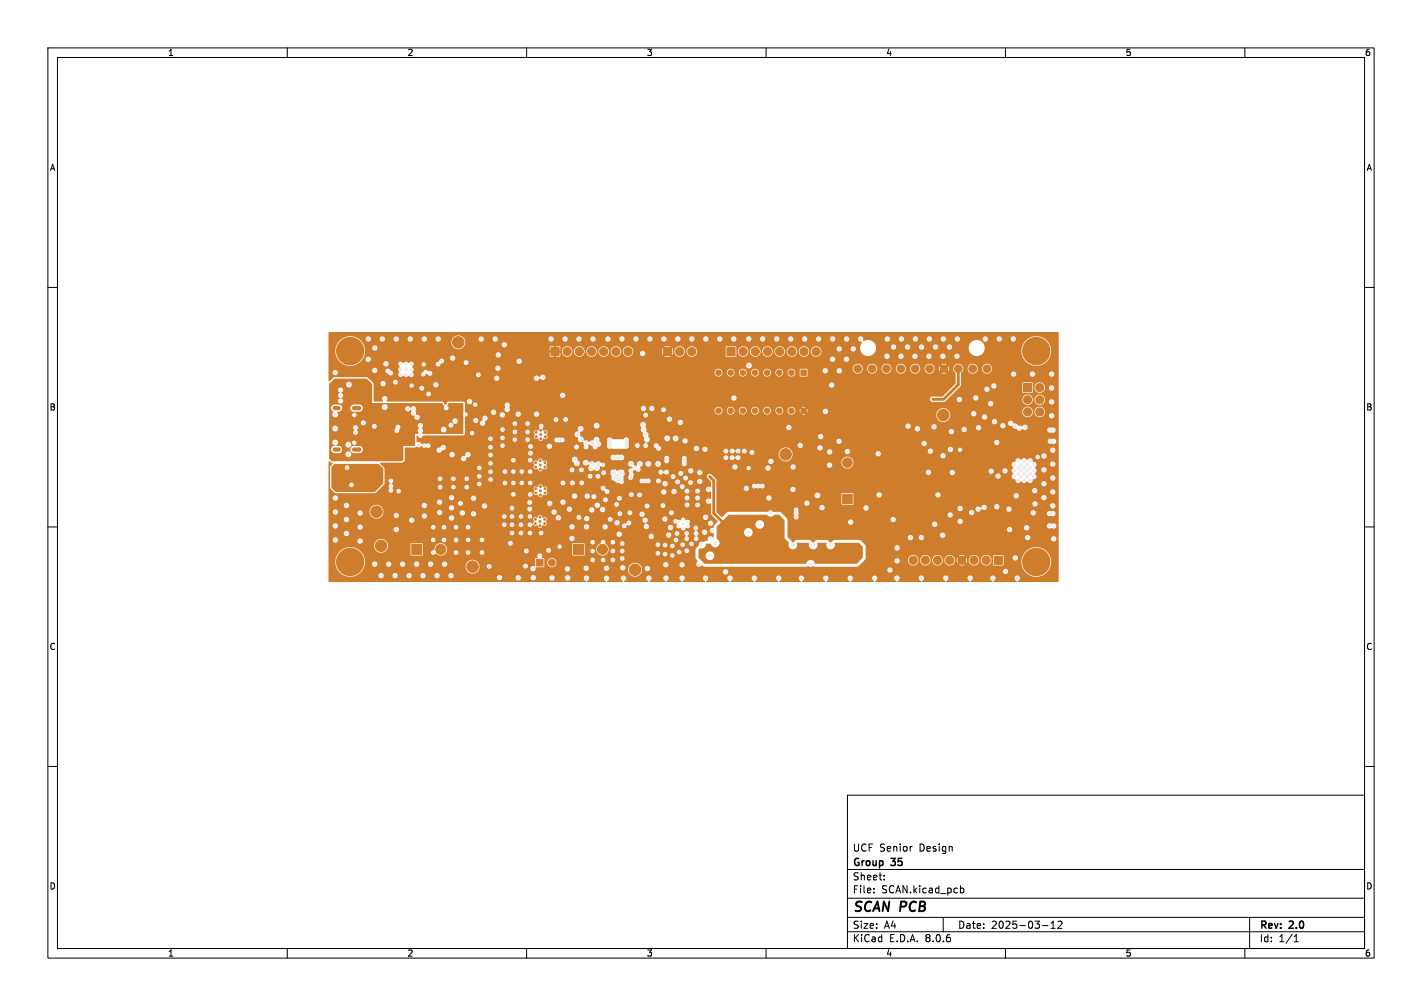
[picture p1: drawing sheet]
<svg xmlns="http://www.w3.org/2000/svg" width="297mm" height="210mm" viewBox="0 0 297 210" stroke-linecap="round" stroke-linejoin="round" font-family="sans-serif">
<defs><g id="words">
<text font-size="2.8" x="178" y="190.9">SCAN PCB</text>
<g font-size="2.1">
<text x="178" y="178">UCF Senior</text>
<text x="192" y="178">Design</text>
<text x="178" y="184">Sheet:</text>
<text x="178" y="181.2">Group</text>
<text x="186.2" y="181.2">35</text>
<text x="178" y="186.7">File:</text>
<text x="184.1" y="186.7">SCAN.kicad_pcb</text>
<text x="178" y="196.9">KiCad</text>
<text x="178" y="194.1">Size:</text>
<text x="184.7" y="194.1">A4</text>
<text x="185.7" y="196.9">E.D.A.</text>
<text x="193.3" y="196.9">8.0.6</text>
<text x="200" y="194.1">Date:</text>
<text x="207" y="194.1">2025-03-12</text>
<text x="263" y="194.3">Rev:</text>
<text x="263" y="196.9">Id:</text>
<text x="267.1" y="196.9">1/1</text>
<text x="269.4" y="194.3">2.0</text>
</g>
<g font-size="1.8">
<text x="35" y="11.9">1</text>
<text x="85" y="11.9">2</text>
<text x="135" y="11.9">3</text>
<text x="185" y="11.9">4</text>
<text x="235" y="11.9">5</text>
<text x="285" y="11.9">6</text>
<text x="10.3" y="35.9">A</text>
<text x="285.4" y="35.9">A</text>
<text x="10.3" y="85.9">B</text>
<text x="285.3" y="85.9">B</text>
<text x="10.3" y="135.9">C</text>
<text x="285.3" y="135.9">C</text>
<text x="10.3" y="185.9">D</text>
<text x="285.3" y="185.9">D</text>
<text x="35" y="199.9">1</text>
<text x="85" y="199.9">2</text>
<text x="135" y="199.9">3</text>
<text x="185" y="199.9">4</text>
<text x="235" y="199.9">5</text>
<text x="285" y="199.9">6</text>
</g>
</g></defs>
<g fill="none" stroke="#000" stroke-width=".21">
<path d="M10 10h277v190h-277zM12 12h273v186h-273zM60 10v2M110 10v2M160 10v2M210 10v2M260 10v2M10 60h2M285 60h2M10 110h2M285 110h2M10 160h2"/>
<path d="M285 160h2M177 166h108v32h-108zM190.4 176.7h.1M60 198v2M110 198v2M160 198v2M177 194.5h108M177 191.5h108M177 187.5h108M177 181.5h108M182.5 186.3v.1M182.5 185.5v.1"/>
<path d="M184.7 183.6v.1M184.7 182.8v.1M197 191.5v3M200.6 184.9v1.5M200.6 185.5l.4-.1 .3 .3-.1 .6h-.6M210 198v2M217.7 193.2h1.2M219.5 193.8h.9M219.5 192.7l.5-.4v1.5M221 192.4l.5-.1 .3 .4-.9 1.1h.9M260 198v2M261 191.5v6.5"/>
<path d="M270.3 196.6h.9M270.3 195.5l.4-.4v1.5"/>
</g>
<g fill="#ce7d2c" stroke="#ce7d2c" stroke-width=".21">
<path d="M176 103.2h2v2h-2z"/>
<path d="M151.8 72.5h1.7v1.7h-1.7z"/>
<path d="M213.8 80.1h1.7v1.7h-1.7z"/>
<path d="M86 113.6h2.1v2.1h-2.1z"/>
<path d="M119.8 113.6h2.1v2.1h-2.1z"/>
<path d="M112 116.7h1.4v1.5h-1.4z"/>
<path d="M115.1 72.5h1.7v1.7h-1.7z"/>
<path d="M138.6 72.5h1.7v1.7h-1.7z"/>
<path d="M167.3 77.2h1.1v1.2h-1.1z"/>
<path d="M207.7 116.1h1.7v1.7h-1.7z"/>
<circle cx="206.1" cy="77" r=".79"/>
<circle cx="203.1" cy="77" r=".79"/>
<circle cx="200.1" cy="77" r=".79"/>
<circle cx="197.1" cy="77" r=".79"/>
<circle cx="194.1" cy="77" r=".79"/>
<circle cx="191.1" cy="77" r=".79"/>
<circle cx="188.1" cy="77" r=".79"/>
<circle cx="185.1" cy="77" r=".79"/>
<circle cx="182.1" cy="77" r=".79"/>
<circle cx="179.1" cy="77" r=".79"/>
<circle cx="112.9" cy="103.4" r=".2"/>
<circle cx="111.9" cy="102.9" r=".2"/>
<circle cx="113.8" cy="102.9" r=".2"/>
<circle cx="112.9" cy="102.5" r=".2"/>
<circle cx="111.9" cy="102" r=".2"/>
<circle cx="113.8" cy="102" r=".2"/>
<circle cx="112.9" cy="101.6" r=".2"/>
<circle cx="112.8" cy="96.1" r=".2"/>
<circle cx="113.8" cy="96.6" r=".2"/>
<circle cx="111.9" cy="96.6" r=".2"/>
<circle cx="112.8" cy="97.1" r=".2"/>
<circle cx="113.8" cy="97.5" r=".2"/>
<circle cx="111.9" cy="97.5" r=".2"/>
<circle cx="112.8" cy="98" r=".2"/>
<circle cx="112.9" cy="91.6" r=".2"/>
<circle cx="112" cy="91.2" r=".2"/>
<circle cx="113.9" cy="91.2" r=".2"/>
<circle cx="112.9" cy="90.7" r=".2"/>
<circle cx="112" cy="90.3" r=".2"/>
<circle cx="113.9" cy="90.3" r=".2"/>
<circle cx="112.9" cy="89.8" r=".2"/>
<circle cx="112.8" cy="107.9" r=".2"/>
<circle cx="113.8" cy="108.4" r=".2"/>
<circle cx="111.8" cy="108.4" r=".2"/>
<circle cx="112.8" cy="108.9" r=".2"/>
<circle cx="113.8" cy="109.3" r=".2"/>
<circle cx="111.8" cy="109.3" r=".2"/>
<circle cx="112.8" cy="109.8" r=".2"/>
<circle cx="177" cy="96.6" r="1"/>
<circle cx="164.1" cy="94.9" r="1.2"/>
<circle cx="79.6" cy="113.9" r="1.2"/>
<circle cx="155.2" cy="73.4" r=".85"/>
<circle cx="157.8" cy="73.4" r=".85"/>
<circle cx="160.3" cy="73.4" r=".85"/>
<circle cx="162.8" cy="73.4" r=".85"/>
<circle cx="165.4" cy="73.4" r=".85"/>
<circle cx="167.9" cy="73.4" r=".85"/>
<circle cx="170.5" cy="73.4" r=".85"/>
<circle cx="217.2" cy="80.9" r=".85"/>
<circle cx="214.6" cy="83.4" r=".85"/>
<circle cx="217.2" cy="83.4" r=".85"/>
<circle cx="214.6" cy="86" r=".85"/>
<circle cx="217.2" cy="86" r=".85"/>
<circle cx="98.7" cy="118.3" r="1.2"/>
<circle cx="78.6" cy="106.8" r="1.2"/>
<circle cx="92.1" cy="114.7" r="1.05"/>
<circle cx="125.8" cy="114.7" r="1.05"/>
<circle cx="190.6" cy="106.8" r="1.2"/>
<circle cx="95.7" cy="71.5" r="1.2"/>
<circle cx="216.4" cy="73.3" r="2.85"/>
<circle cx="73.1" cy="117.3" r="2.85"/>
<circle cx="132.6" cy="118.9" r="1.2"/>
<circle cx="115.3" cy="117.4" r=".71"/>
<circle cx="197" cy="86.7" r="1.2"/>
<circle cx="216.4" cy="117.3" r="2.85"/>
<circle cx="118.5" cy="73.4" r=".85"/>
<circle cx="121" cy="73.4" r=".85"/>
<circle cx="123.5" cy="73.4" r=".85"/>
<circle cx="126.1" cy="73.4" r=".85"/>
<circle cx="128.6" cy="73.4" r=".85"/>
<circle cx="131.2" cy="73.4" r=".85"/>
<circle cx="141.9" cy="73.4" r=".85"/>
<circle cx="144.5" cy="73.4" r=".85"/>
<circle cx="165.3" cy="77.8" r=".56"/>
<circle cx="162.8" cy="77.8" r=".56"/>
<circle cx="160.2" cy="77.8" r=".56"/>
<circle cx="157.7" cy="77.8" r=".56"/>
<circle cx="155.1" cy="77.8" r=".56"/>
<circle cx="152.6" cy="77.8" r=".56"/>
<circle cx="150.1" cy="77.8" r=".56"/>
<circle cx="150.1" cy="85.7" r=".56"/>
<circle cx="152.6" cy="85.7" r=".56"/>
<circle cx="155.1" cy="85.7" r=".56"/>
<circle cx="157.7" cy="85.7" r=".56"/>
<circle cx="160.2" cy="85.7" r=".56"/>
<circle cx="162.8" cy="85.7" r=".56"/>
<circle cx="165.3" cy="85.7" r=".56"/>
<circle cx="167.8" cy="85.7" r=".56"/>
<circle cx="73.1" cy="73.3" r="2.85"/>
<circle cx="206" cy="117" r=".85"/>
<circle cx="203.4" cy="117" r=".85"/>
<circle cx="200.9" cy="117" r=".85"/>
<circle cx="198.4" cy="117" r=".85"/>
<circle cx="195.8" cy="117" r=".85"/>
<circle cx="193.3" cy="117" r=".85"/>
<circle cx="190.7" cy="117" r=".85"/>
</g>
<path d="M69.9 85.2h.8M69.9 93.8h.8M73.9 85.2h1.1M73.9 93.8h1.1" fill="none" stroke="#ce7d2c" stroke-width=".9"/>
<g fill="#ececec" stroke="#ececec" stroke-width=".21">
<circle cx="143.7" cy="108.9" r=".2"/>
<circle cx="142.7" cy="109.4" r=".2"/>
<circle cx="142.7" cy="108.5" r=".2"/>
<circle cx="141.7" cy="108.9" r=".2"/>
<circle cx="142.7" cy="110.3" r=".2"/>
<circle cx="141.7" cy="109.8" r=".2"/>
<circle cx="143.7" cy="109.8" r=".2"/>
<circle cx="195.9" cy="103.3" r=".3"/>
<circle cx="197" cy="95.1" r=".3"/>
<circle cx="70" cy="109.8" r=".3"/>
<circle cx="175.3" cy="77.4" r=".3"/>
<circle cx="134.9" cy="90.8" r=".35"/>
<circle cx="192.4" cy="112.2" r=".3"/>
<circle cx="176.8" cy="70.8" r=".3"/>
<circle cx="117.6" cy="100.8" r=".25"/>
<circle cx="124.3" cy="93.3" r=".25"/>
<circle cx="137" cy="93" r=".25"/>
<circle cx="134.4" cy="89.7" r=".35"/>
<circle cx="219.9" cy="99.8" r=".3"/>
<circle cx="141.6" cy="70.8" r=".3"/>
<circle cx="132.8" cy="70.8" r=".3"/>
<circle cx="211.8" cy="97" r=".3"/>
<circle cx="88.1" cy="81" r=".25"/>
<circle cx="72.7" cy="92.8" r=".3"/>
<circle cx="134.1" cy="100.4" r=".25"/>
<circle cx="207" cy="98.4" r=".3"/>
<circle cx="85.7" cy="70.8" r=".3"/>
<circle cx="177.7" cy="109" r=".3"/>
<circle cx="213.9" cy="97.6" r=".3"/>
<circle cx="211.7" cy="78.1" r=".3"/>
<circle cx="198.7" cy="90.1" r=".3"/>
<circle cx="88.6" cy="105.5" r=".3"/>
<circle cx="71.1" cy="83.7" r=".23"/>
<circle cx="137.5" cy="100.4" r=".25"/>
<circle cx="147.4" cy="120.7" r=".3"/>
<circle cx="173.7" cy="80.4" r=".3"/>
<circle cx="200" cy="70.8" r=".3"/>
<circle cx="192.5" cy="72.4" r=".3"/>
<circle cx="172.4" cy="77.4" r=".3"/>
<circle cx="194.1" cy="70.8" r=".3"/>
<circle cx="207.6" cy="80.6" r=".3"/>
<circle cx="214.5" cy="98.3" r=".3"/>
<circle cx="141.1" cy="91.5" r=".35"/>
<circle cx="195.2" cy="109.4" r=".3"/>
<circle cx="218" cy="103.9" r=".3"/>
<circle cx="210" cy="119.3" r=".3"/>
<circle cx="123.2" cy="99.4" r=".25"/>
<circle cx="178.2" cy="72.8" r=".3"/>
<circle cx="179.7" cy="70.8" r=".3"/>
<circle cx="87.8" cy="90.9" r=".25"/>
<circle cx="211.8" cy="98.2" r=".3"/>
<circle cx="159.2" cy="101.5" r=".25"/>
<circle cx="115.1" cy="70.8" r=".3"/>
<circle cx="201.4" cy="89.7" r=".3"/>
<circle cx="133.1" cy="93" r=".25"/>
<circle cx="94.5" cy="74.8" r=".3"/>
<circle cx="219.9" cy="96.9" r=".3"/>
<circle cx="213.9" cy="100.3" r=".3"/>
<circle cx="129" cy="100.2" r=".35"/>
<circle cx="150.3" cy="70.8" r=".3"/>
<circle cx="89.5" cy="82.3" r=".25"/>
<circle cx="70" cy="112.7" r=".3"/>
<circle cx="219.9" cy="89.8" r=".3"/>
<circle cx="182.7" cy="120.7" r=".3"/>
<circle cx="200.5" cy="108.8" r=".3"/>
<circle cx="98.1" cy="83.8" r=".3"/>
<circle cx="83.7" cy="76" r=".25"/>
<circle cx="157.6" cy="101.5" r=".25"/>
<circle cx="180.9" cy="106" r=".3"/>
<circle cx="122.4" cy="93.3" r=".25"/>
<circle cx="135.1" cy="91.7" r=".35"/>
<circle cx="187.3" cy="120.7" r=".3"/>
<circle cx="216.1" cy="102.4" r=".3"/>
<circle cx="151.5" cy="119.4" r=".3"/>
<circle cx="81.2" cy="117.8" r=".3"/>
<circle cx="185.3" cy="74.4" r=".3"/>
<circle cx="88.6" cy="107.7" r=".3"/>
<circle cx="94.3" cy="103.9" r=".3"/>
<circle cx="127" cy="70.8" r=".3"/>
<circle cx="157.6" cy="120.7" r=".3"/>
<circle cx="219.6" cy="78.1" r=".3"/>
<circle cx="123.9" cy="70.8" r=".3"/>
<circle cx="134.7" cy="100.4" r=".25"/>
<circle cx="195.1" cy="89.1" r=".3"/>
<circle cx="94.2" cy="120.2" r=".3"/>
<circle cx="129.9" cy="70.8" r=".3"/>
<circle cx="188.3" cy="70.8" r=".3"/>
<circle cx="71.1" cy="82.6" r=".23"/>
<circle cx="214.4" cy="110.2" r=".3"/>
<circle cx="129.8" cy="95.5" r=".35"/>
<circle cx="94.3" cy="106" r=".3"/>
<circle cx="139.3" cy="91.5" r=".35"/>
<circle cx="164.8" cy="89.2" r=".3"/>
<circle cx="191.2" cy="70.8" r=".3"/>
<circle cx="103.4" cy="70.8" r=".3"/>
<circle cx="218" cy="98.1" r=".3"/>
<circle cx="187.4" cy="117.1" r=".3"/>
<circle cx="94.3" cy="108.1" r=".3"/>
<circle cx="166.3" cy="107.2" r=".25"/>
<circle cx="212.7" cy="98.9" r=".3"/>
<circle cx="177.6" cy="120.7" r=".3"/>
<circle cx="218" cy="95.2" r=".3"/>
<circle cx="71.1" cy="81.4" r=".23"/>
<circle cx="198.5" cy="93.8" r=".3"/>
<circle cx="219.3" cy="89.8" r=".3"/>
<circle cx="82.8" cy="70.8" r=".3"/>
<circle cx="96.2" cy="105.1" r=".25"/>
<circle cx="91.8" cy="107" r=".3"/>
<circle cx="135.7" cy="70.8" r=".3"/>
<circle cx="152.5" cy="120.7" r=".3"/>
<circle cx="171.7" cy="106" r=".3"/>
<circle cx="192.4" cy="120.7" r=".3"/>
<circle cx="92.6" cy="93.4" r=".3"/>
<circle cx="173.3" cy="94.3" r=".3"/>
<circle cx="75.2" cy="110" r=".3"/>
<circle cx="213.9" cy="96.2" r=".3"/>
<circle cx="78.3" cy="72.7" r=".3"/>
<circle cx="158.7" cy="109.5" r=".3"/>
<circle cx="215.6" cy="78.1" r=".3"/>
<circle cx="92.3" cy="75.3" r=".25"/>
<circle cx="198.3" cy="72.4" r=".3"/>
<circle cx="137.6" cy="93.6" r=".25"/>
<circle cx="96.6" cy="107.1" r=".3"/>
<circle cx="88.6" cy="70.8" r=".3"/>
<circle cx="189.6" cy="72.4" r=".3"/>
<circle cx="84.8" cy="77.1" r=".25"/>
<circle cx="128.1" cy="95.5" r=".35"/>
<circle cx="219.2" cy="107.2" r=".3"/>
<circle cx="89.8" cy="78" r=".25"/>
<circle cx="193" cy="92.6" r=".3"/>
<circle cx="78.3" cy="117.8" r=".3"/>
<circle cx="91.3" cy="120.2" r=".3"/>
<circle cx="211.6" cy="70.8" r=".3"/>
<circle cx="219.9" cy="94" r=".3"/>
<circle cx="134.9" cy="93" r=".25"/>
<circle cx="120.4" cy="93.3" r=".25"/>
<circle cx="153.3" cy="83.1" r=".3"/>
<circle cx="159.3" cy="70.8" r=".3"/>
<circle cx="209.9" cy="98.3" r=".3"/>
<circle cx="84.8" cy="76" r=".25"/>
<circle cx="134.2" cy="73.8" r=".3"/>
<circle cx="195.4" cy="72.4" r=".3"/>
<circle cx="153.5" cy="97.5" r=".3"/>
<circle cx="70" cy="106.9" r=".3"/>
<circle cx="219.9" cy="105.6" r=".3"/>
<circle cx="212.7" cy="96.2" r=".3"/>
<circle cx="88.4" cy="120.2" r=".3"/>
<circle cx="84.8" cy="78.2" r=".25"/>
<circle cx="172.5" cy="120.7" r=".3"/>
<circle cx="219.6" cy="81" r=".3"/>
<circle cx="213.3" cy="99.5" r=".3"/>
<circle cx="121.3" cy="89.5" r=".35"/>
<circle cx="124.6" cy="88.9" r=".35"/>
<circle cx="215.1" cy="96.2" r=".3"/>
<circle cx="105.3" cy="72" r=".3"/>
<circle cx="212.1" cy="116.5" r=".3"/>
<circle cx="160.4" cy="97.7" r=".3"/>
<circle cx="177" cy="94.3" r=".3"/>
<circle cx="193.9" cy="98.6" r=".3"/>
<circle cx="72.4" cy="105.5" r=".3"/>
<circle cx="122.4" cy="92.5" r=".35"/>
<circle cx="216.2" cy="105.2" r=".3"/>
<circle cx="185.9" cy="119" r=".3"/>
<circle cx="200.4" cy="83.4" r=".3"/>
<circle cx="173.3" cy="97.1" r=".3"/>
<circle cx="183.6" cy="103.3" r=".3"/>
<circle cx="83.7" cy="78.2" r=".25"/>
<circle cx="175.2" cy="92.1" r=".3"/>
<circle cx="138.7" cy="70.8" r=".3"/>
<circle cx="219.2" cy="109.8" r=".3"/>
<circle cx="91.7" cy="94" r=".3"/>
<circle cx="85.9" cy="76" r=".25"/>
<circle cx="80.4" cy="85" r=".3"/>
<circle cx="70" cy="92.4" r=".3"/>
<circle cx="87.8" cy="89.9" r=".25"/>
<circle cx="208.5" cy="99.4" r=".3"/>
<circle cx="124.9" cy="92.7" r=".35"/>
<circle cx="219.9" cy="102.7" r=".3"/>
<circle cx="75.2" cy="107.1" r=".3"/>
<circle cx="85.9" cy="78.2" r=".25"/>
<circle cx="161" cy="96.3" r=".3"/>
<circle cx="194" cy="74.4" r=".3"/>
<circle cx="173.9" cy="75" r=".3"/>
<circle cx="80.6" cy="76" r=".3"/>
<circle cx="84.1" cy="117.8" r=".3"/>
<circle cx="212.7" cy="100.3" r=".3"/>
<circle cx="75.2" cy="113" r=".3"/>
<circle cx="89.9" cy="117.8" r=".3"/>
<circle cx="197.5" cy="120.7" r=".3"/>
<circle cx="82.6" cy="79.8" r=".25"/>
<circle cx="219.6" cy="86.8" r=".3"/>
<circle cx="103.7" cy="79" r=".3"/>
<circle cx="156.3" cy="111.2" r=".3"/>
<circle cx="119.6" cy="100.8" r=".25"/>
<circle cx="76.9" cy="70.8" r=".3"/>
<circle cx="100.5" cy="70.8" r=".3"/>
<circle cx="153.3" cy="70.8" r=".3"/>
<circle cx="199.9" cy="74.4" r=".3"/>
<circle cx="186.6" cy="72.4" r=".3"/>
<circle cx="129" cy="95.5" r=".35"/>
<circle cx="219.6" cy="83.9" r=".3"/>
<circle cx="203.8" cy="83.1" r=".3"/>
<circle cx="94.4" cy="94.9" r=".3"/>
<circle cx="87.5" cy="92.8" r=".3"/>
<circle cx="216" cy="97" r=".3"/>
<circle cx="216" cy="98.2" r=".3"/>
<circle cx="92.9" cy="117.8" r=".3"/>
<circle cx="168.5" cy="105" r=".3"/>
<circle cx="72.4" cy="108.5" r=".3"/>
<circle cx="72.4" cy="111.4" r=".3"/>
<circle cx="175.3" cy="72.8" r=".3"/>
<circle cx="134.3" cy="88.7" r=".35"/>
<circle cx="220.1" cy="112.5" r=".3"/>
<circle cx="166.3" cy="107.9" r=".25"/>
<circle cx="82.8" cy="107.6" r=".3"/>
<circle cx="120.6" cy="90.7" r=".35"/>
<circle cx="86" cy="108.6" r=".3"/>
<circle cx="197" cy="70.8" r=".3"/>
<circle cx="123.7" cy="92.5" r=".35"/>
<circle cx="194.3" cy="94.2" r=".3"/>
<circle cx="70" cy="89.5" r=".3"/>
<circle cx="215.1" cy="97.6" r=".3"/>
<circle cx="198.5" cy="107.5" r=".3"/>
<circle cx="121.5" cy="100.8" r=".25"/>
<circle cx="79.6" cy="120.2" r=".3"/>
<circle cx="78.2" cy="89" r=".2"/>
<circle cx="215.1" cy="98.9" r=".3"/>
<circle cx="103.1" cy="86.1" r=".3"/>
<circle cx="216" cy="99.5" r=".3"/>
<circle cx="91.8" cy="104.8" r=".3"/>
<circle cx="172.4" cy="85.9" r=".3"/>
<circle cx="219.4" cy="92.1" r=".3"/>
<circle cx="173.9" cy="70.8" r=".3"/>
<circle cx="166.3" cy="106.4" r=".25"/>
<circle cx="196.9" cy="74.4" r=".3"/>
<circle cx="186.6" cy="108.5" r=".3"/>
<circle cx="200.5" cy="106.1" r=".3"/>
<circle cx="91.5" cy="76" r=".25"/>
<circle cx="220.1" cy="92.1" r=".3"/>
<circle cx="183.4" cy="94.7" r=".3"/>
<circle cx="144.5" cy="70.8" r=".3"/>
<circle cx="203.4" cy="86.4" r=".3"/>
<circle cx="215.1" cy="100.3" r=".3"/>
<circle cx="124.9" cy="99.4" r=".25"/>
<circle cx="87" cy="117.8" r=".3"/>
<circle cx="212.7" cy="97.6" r=".3"/>
<circle cx="138.5" cy="105.5" r=".25"/>
<circle cx="85.9" cy="77.2" r=".25"/>
<circle cx="129.7" cy="99.8" r=".35"/>
<circle cx="118" cy="70.8" r=".3"/>
<circle cx="213.9" cy="98.9" r=".3"/>
<circle cx="87.8" cy="88.8" r=".25"/>
<circle cx="135.4" cy="100.4" r=".25"/>
<circle cx="214.6" cy="112.2" r=".3"/>
<circle cx="79.8" cy="70.8" r=".3"/>
<circle cx="205.8" cy="70.8" r=".3"/>
<circle cx="211.9" cy="99.5" r=".3"/>
<circle cx="176.8" cy="75" r=".3"/>
<circle cx="167.4" cy="120.7" r=".3"/>
<circle cx="112.1" cy="79" r=".3"/>
<circle cx="121.3" cy="91.7" r=".35"/>
<circle cx="168.1" cy="70.8" r=".3"/>
<circle cx="78.3" cy="77.3" r=".3"/>
<circle cx="218" cy="101" r=".3"/>
<circle cx="124.6" cy="91.8" r=".35"/>
<circle cx="108.4" cy="75.4" r=".3"/>
<circle cx="188.2" cy="74.4" r=".3"/>
<circle cx="165.6" cy="113.8" r=".3"/>
<circle cx="220.1" cy="109.8" r=".3"/>
<circle cx="213.3" cy="98.3" r=".3"/>
<circle cx="198.9" cy="98.7" r=".3"/>
<circle cx="196.9" cy="111.7" r=".3"/>
<circle cx="212.5" cy="120.7" r=".3"/>
<circle cx="85.4" cy="120.2" r=".3"/>
<circle cx="187.4" cy="114.4" r=".3"/>
<circle cx="83.7" cy="77.1" r=".25"/>
<circle cx="148.8" cy="110.7" r=".3"/>
<circle cx="70" cy="104" r=".3"/>
<circle cx="162.6" cy="120.7" r=".3"/>
<circle cx="120.9" cy="70.8" r=".3"/>
<circle cx="156.4" cy="70.8" r=".3"/>
<circle cx="106.6" cy="113.4" r=".25"/>
<circle cx="208.7" cy="70.8" r=".3"/>
<circle cx="169.3" cy="117.8" r=".3"/>
<circle cx="70" cy="86.5" r=".3"/>
<circle cx="72.7" cy="94.8" r=".3"/>
<circle cx="72.9" cy="80.3" r=".3"/>
<circle cx="91.5" cy="70.8" r=".3"/>
<circle cx="128.3" cy="99.8" r=".35"/>
<circle cx="158.4" cy="101.5" r=".25"/>
<circle cx="214.5" cy="99.5" r=".3"/>
<circle cx="76.9" cy="75" r=".3"/>
<circle cx="82.5" cy="120.2" r=".3"/>
<circle cx="165.2" cy="70.8" r=".3"/>
<circle cx="214.5" cy="97" r=".3"/>
<circle cx="82.8" cy="110.5" r=".3"/>
<circle cx="162.2" cy="70.8" r=".3"/>
<circle cx="191.1" cy="74.4" r=".3"/>
<circle cx="207.4" cy="120.7" r=".3"/>
<circle cx="80" cy="80.1" r=".3"/>
<circle cx="202.6" cy="120.7" r=".3"/>
<circle cx="97.7" cy="94.9" r=".3"/>
<circle cx="70" cy="77.8" r=".3"/>
<circle cx="173.5" cy="113.8" r=".3"/>
<circle cx="129" cy="99.2" r=".27"/>
<circle cx="169.9" cy="113.8" r=".3"/>
<circle cx="219.9" cy="107.2" r=".3"/>
<circle cx="210.9" cy="110.5" r=".3"/>
<circle cx="213.3" cy="97" r=".3"/>
<circle cx="149.4" cy="113.4" r=".3"/>
<circle cx="147.4" cy="70.8" r=".3"/>
<circle cx="171" cy="70.8" r=".3"/>
<circle cx="185.3" cy="70.8" r=".3"/>
<circle cx="80.3" cy="83.2" r=".3"/>
<circle cx="160.9" cy="107" r=".25"/>
<circle cx="116.8" cy="91.8" r=".25"/>
<circle cx="116.3" cy="91.8" r=".25"/>
<circle cx="120" cy="95.9" r=".35"/>
<circle cx="122.4" cy="96.6" r=".35"/>
<circle cx="123.7" cy="96.9" r=".35"/>
<circle cx="118.1" cy="87.6" r=".25"/>
<circle cx="120.5" cy="96.7" r=".35"/>
<circle cx="116.1" cy="87.6" r=".25"/>
<circle cx="125" cy="96.9" r=".35"/>
<circle cx="117.4" cy="91.8" r=".25"/>
<circle cx="124" cy="103.7" r=".25"/>
<circle cx="135.1" cy="105.6" r=".25"/>
<circle cx="142.9" cy="96.8" r=".25"/>
<circle cx="135.4" cy="96.8" r=".35"/>
<circle cx="131.8" cy="96.8" r=".35"/>
<circle cx="137.5" cy="96.8" r=".35"/>
<circle cx="142.9" cy="96.2" r=".25"/>
<circle cx="133.6" cy="96.8" r=".35"/>
<circle cx="142.9" cy="95.7" r=".25"/>
<circle cx="139.2" cy="95.6" r=".25"/>
<circle cx="139.2" cy="96.2" r=".25"/>
<circle cx="101.2" cy="105.6" r=".3"/>
<circle cx="102.2" cy="118.3" r=".25"/>
<circle cx="126.4" cy="104.3" r=".25"/>
<circle cx="122.5" cy="108.3" r=".3"/>
<circle cx="146.2" cy="98.7" r=".3"/>
<circle cx="125.8" cy="106.4" r=".3"/>
<circle cx="109.8" cy="118.2" r=".25"/>
<circle cx="139.8" cy="87.5" r=".3"/>
<circle cx="114.6" cy="114.9" r=".25"/>
<circle cx="112.7" cy="116" r=".25"/>
<circle cx="142.1" cy="88.2" r=".3"/>
<circle cx="139.1" cy="117.9" r=".3"/>
<circle cx="146.5" cy="113.6" r=".3"/>
<circle cx="142.5" cy="117.9" r=".3"/>
<circle cx="122.5" cy="110" r=".3"/>
<circle cx="148" cy="104.6" r=".3"/>
<circle cx="120" cy="103.6" r=".3"/>
<circle cx="100.8" cy="88.4" r=".3"/>
<circle cx="135.2" cy="118.7" r=".3"/>
<circle cx="138.6" cy="102.7" r=".3"/>
<circle cx="126.7" cy="120.7" r=".3"/>
<circle cx="128.9" cy="109.1" r=".3"/>
<circle cx="116.6" cy="108.1" r=".3"/>
<circle cx="148" cy="102.2" r=".3"/>
<circle cx="139.7" cy="111.7" r=".3"/>
<circle cx="145.5" cy="93.6" r=".3"/>
<circle cx="122.7" cy="103.6" r=".3"/>
<circle cx="130.2" cy="120.7" r=".3"/>
<circle cx="133.6" cy="103.3" r=".25"/>
<circle cx="126.4" cy="110" r=".3"/>
<circle cx="115.7" cy="106.9" r=".3"/>
<circle cx="108.2" cy="120.6" r=".3"/>
<circle cx="135.5" cy="120.7" r=".3"/>
<circle cx="140.1" cy="110.1" r=".3"/>
<circle cx="147.2" cy="111.1" r=".3"/>
<circle cx="134.1" cy="107.4" r=".3"/>
<circle cx="139.1" cy="120.7" r=".3"/>
<circle cx="147.4" cy="108" r=".3"/>
<circle cx="119.5" cy="112.4" r=".3"/>
<circle cx="129.5" cy="107.2" r=".25"/>
<circle cx="138.9" cy="108.4" r=".3"/>
<circle cx="144.3" cy="98.3" r=".3"/>
<circle cx="101.3" cy="87.3" r=".3"/>
<circle cx="118.5" cy="118.8" r=".3"/>
<circle cx="117.6" cy="104.8" r=".3"/>
<circle cx="119.5" cy="110" r=".3"/>
<circle cx="143.1" cy="92" r=".3"/>
<circle cx="140.8" cy="102.6" r=".3"/>
<circle cx="112.1" cy="86.5" r=".3"/>
<circle cx="148.3" cy="116" r=".3"/>
<circle cx="148.4" cy="109.2" r=".3"/>
<circle cx="111.4" cy="120.6" r=".3"/>
<circle cx="146" cy="117.8" r=".3"/>
<circle cx="129.4" cy="104" r=".25"/>
<circle cx="147.2" cy="93.8" r=".3"/>
<circle cx="108.2" cy="86.5" r=".3"/>
<circle cx="148.4" cy="112.5" r=".3"/>
<circle cx="98.9" cy="107.3" r=".3"/>
<circle cx="136" cy="112" r=".3"/>
<circle cx="104.3" cy="120.6" r=".3"/>
<circle cx="98.9" cy="104" r=".3"/>
<circle cx="122.4" cy="118.6" r=".3"/>
<circle cx="126.7" cy="118.6" r=".3"/>
<circle cx="124.8" cy="105.5" r=".3"/>
<circle cx="135" cy="109.9" r=".3"/>
<circle cx="115.3" cy="120.6" r=".3"/>
<circle cx="122.5" cy="120.7" r=".3"/>
<circle cx="118.6" cy="120.6" r=".3"/>
<circle cx="123.6" cy="106.5" r=".3"/>
<circle cx="146.2" cy="100.5" r=".3"/>
<circle cx="134.4" cy="85.3" r=".3"/>
<circle cx="104.9" cy="86.6" r=".3"/>
<circle cx="118.9" cy="106.3" r=".3"/>
<circle cx="136.1" cy="85.3" r=".3"/>
<circle cx="130.1" cy="118.5" r=".3"/>
<circle cx="138.9" cy="101" r=".3"/>
<circle cx="111.3" cy="118.7" r=".3"/>
<circle cx="142.5" cy="120.7" r=".3"/>
<circle cx="129.3" cy="111.5" r=".3"/>
<circle cx="127.4" cy="108.4" r=".25"/>
<circle cx="105.3" cy="109.5" r=".22"/>
<circle cx="113" cy="111.3" r=".23"/>
<circle cx="106.9" cy="107.8" r=".23"/>
<circle cx="106.9" cy="109.5" r=".22"/>
<circle cx="110.7" cy="111.3" r=".22"/>
<circle cx="105.3" cy="107.8" r=".23"/>
<circle cx="106.9" cy="106.1" r=".23"/>
<circle cx="110.7" cy="107.8" r=".22"/>
<circle cx="126" cy="101.9" r=".25"/>
<circle cx="110.7" cy="109.5" r=".22"/>
<circle cx="108.8" cy="109.5" r=".22"/>
<circle cx="106.9" cy="111.3" r=".23"/>
<circle cx="108.8" cy="111.3" r=".23"/>
<circle cx="108.8" cy="107.8" r=".23"/>
<circle cx="120.9" cy="108" r=".25"/>
<circle cx="143.5" cy="105.4" r=".25"/>
<circle cx="145.7" cy="102.5" r=".25"/>
<circle cx="143.2" cy="99.8" r=".25"/>
<circle cx="142.5" cy="101.6" r=".25"/>
<circle cx="144.2" cy="100.7" r=".25"/>
<circle cx="131.8" cy="98.3" r=".25"/>
<circle cx="143.5" cy="102.5" r=".25"/>
<circle cx="145.7" cy="105.4" r=".25"/>
<circle cx="145.7" cy="103.9" r=".25"/>
<circle cx="143.5" cy="104" r=".25"/>
<circle cx="139.2" cy="98.6" r=".25"/>
<circle cx="142.2" cy="98.8" r=".25"/>
<circle cx="138" cy="98.6" r=".25"/>
<circle cx="133.3" cy="98" r=".25"/>
<circle cx="141.5" cy="100.6" r=".25"/>
<circle cx="140.6" cy="99.5" r=".25"/>
<circle cx="81.7" cy="101.5" r=".22"/>
<circle cx="86.3" cy="85.3" r=".25"/>
<circle cx="81.7" cy="102.4" r=".22"/>
<circle cx="85.2" cy="85.3" r=".25"/>
<circle cx="86.4" cy="86.2" r=".25"/>
<circle cx="83.2" cy="102.5" r=".22"/>
<circle cx="81.7" cy="100.4" r=".22"/>
<circle cx="107.5" cy="91.8" r=".22"/>
<circle cx="110.2" cy="90.2" r=".22"/>
<circle cx="102.4" cy="91.6" r=".22"/>
<circle cx="102.4" cy="93.4" r=".22"/>
<circle cx="102.4" cy="95" r=".22"/>
<circle cx="113" cy="88.9" r=".22"/>
<circle cx="105" cy="93" r=".22"/>
<circle cx="91.9" cy="101.7" r=".22"/>
<circle cx="110.2" cy="91.8" r=".23"/>
<circle cx="100.1" cy="101.1" r=".22"/>
<circle cx="102.4" cy="100.1" r=".22"/>
<circle cx="100.1" cy="99.4" r=".22"/>
<circle cx="105" cy="91.4" r=".22"/>
<circle cx="102.5" cy="96.7" r=".22"/>
<circle cx="105" cy="89.7" r=".22"/>
<circle cx="97.5" cy="101.7" r=".22"/>
<circle cx="110.2" cy="88.4" r=".22"/>
<circle cx="94.7" cy="101.7" r=".22"/>
<circle cx="107.5" cy="90.2" r=".22"/>
<circle cx="94.7" cy="100" r=".23"/>
<circle cx="97.5" cy="99.9" r=".22"/>
<circle cx="100.1" cy="97.7" r=".23"/>
<circle cx="102.4" cy="98.5" r=".22"/>
<circle cx="107.5" cy="88.4" r=".22"/>
<circle cx="126.8" cy="102.6" r=".25"/>
<circle cx="91.9" cy="100" r=".23"/>
<circle cx="175.2" cy="109.9" r=".3"/>
<circle cx="208.5" cy="85.4" r=".3"/>
<circle cx="184.3" cy="90.8" r=".3"/>
<circle cx="173.4" cy="111.1" r=".3"/>
<circle cx="218.3" cy="92.1" r=".25"/>
<circle cx="200.5" cy="91.7" r=".25"/>
<circle cx="200.5" cy="92.2" r=".25"/>
<circle cx="148.1" cy="73.1" r=".3"/>
<circle cx="218.3" cy="92.7" r=".25"/>
<circle cx="140.2" cy="85.5" r=".3"/>
<circle cx="184.7" cy="86.7" r=".3"/>
<circle cx="175.2" cy="108.3" r=".3"/>
<circle cx="93" cy="84.1" r=".3"/>
<circle cx="119.7" cy="79.2" r=".3"/>
<circle cx="188.4" cy="109.8" r=".3"/>
<circle cx="173.4" cy="109.5" r=".3"/>
<circle cx="173.4" cy="108.1" r=".3"/>
<circle cx="119.5" cy="98.1" r=".25"/>
<circle cx="110.7" cy="98.5" r=".23"/>
<circle cx="121.4" cy="98.1" r=".25"/>
<circle cx="105.5" cy="98.4" r=".23"/>
<circle cx="109" cy="100.8" r=".23"/>
<circle cx="110.7" cy="96.1" r=".23"/>
<circle cx="110.7" cy="100.8" r=".23"/>
<circle cx="109" cy="98.4" r=".23"/>
<circle cx="107.2" cy="98.4" r=".23"/>
<circle cx="123.5" cy="97.7" r=".35"/>
<circle cx="107.2" cy="96.1" r=".23"/>
<circle cx="105.5" cy="100.8" r=".23"/>
<circle cx="107.2" cy="100.8" r=".23"/>
<circle cx="107.2" cy="103.2" r=".23"/>
<circle cx="110.7" cy="103.2" r=".23"/>
<circle cx="124.7" cy="97.7" r=".35"/>
<circle cx="134.8" cy="108.6" r=".3"/>
<circle cx="132.6" cy="97.7" r=".25"/>
<circle cx="129.8" cy="100.6" r=".25"/>
<circle cx="131.9" cy="103.2" r=".25"/>
<circle cx="116.9" cy="114.1" r=".2"/>
<circle cx="131.6" cy="107" r=".25"/>
<circle cx="189.7" cy="89" r=".3"/>
<circle cx="131.3" cy="109.2" r=".25"/>
<circle cx="214.1" cy="89.2" r=".3"/>
<circle cx="206.1" cy="81.3" r=".3"/>
<circle cx="191.6" cy="89.5" r=".3"/>
<circle cx="130.4" cy="109.8" r=".25"/>
<circle cx="200.5" cy="93.9" r=".2"/>
<circle cx="216.7" cy="95.4" r=".2"/>
<circle cx="104.1" cy="74.1" r=".3"/>
<circle cx="210.7" cy="106.3" r=".3"/>
<circle cx="74.3" cy="89.3" r=".2"/>
<circle cx="74.3" cy="90.3" r=".2"/>
<circle cx="80.4" cy="94.5" r=".22"/>
<circle cx="81.7" cy="94.2" r=".22"/>
<circle cx="84.7" cy="91.1" r=".22"/>
<circle cx="81.7" cy="95.7" r=".23"/>
<circle cx="75.4" cy="80.6" r=".22"/>
<circle cx="76.2" cy="81.6" r=".22"/>
<circle cx="76" cy="87.1" r=".23"/>
<circle cx="76.2" cy="82.6" r=".22"/>
<circle cx="78.7" cy="91.9" r=".22"/>
<circle cx="83.7" cy="91.1" r=".22"/>
<circle cx="79.5" cy="94.9" r=".23"/>
<circle cx="76.8" cy="91.9" r=".23"/>
<circle cx="76.2" cy="83.5" r=".22"/>
<circle cx="83.7" cy="92" r=".22"/>
<circle cx="77" cy="86.3" r=".22"/>
<circle cx="80.4" cy="95.7" r=".23"/>
<circle cx="84.7" cy="92" r=".22"/>
<circle cx="75.4" cy="80" r=".23"/>
<circle cx="96.2" cy="87.9" r=".3"/>
<circle cx="79" cy="93.2" r=".23"/>
<circle cx="77" cy="87.1" r=".22"/>
<circle cx="128.4" cy="98.9" r=".2"/>
<circle cx="127.3" cy="93.1" r=".3"/>
<circle cx="127.3" cy="92.5" r=".3"/>
<circle cx="127.3" cy="91.8" r=".3"/>
<circle cx="128.4" cy="98.5" r=".2"/>
<circle cx="128" cy="98.9" r=".2"/>
<circle cx="128" cy="98.5" r=".2"/>
<circle cx="126.1" cy="98.7" r=".25"/>
<circle cx="131.7" cy="99.7" r=".25"/>
<circle cx="130.8" cy="91.8" r=".3"/>
<circle cx="130.8" cy="93.1" r=".3"/>
<circle cx="129.6" cy="98.9" r=".2"/>
<circle cx="130" cy="98.9" r=".2"/>
<circle cx="129.5" cy="98.5" r=".2"/>
<circle cx="130.8" cy="92.5" r=".3"/>
<circle cx="129.9" cy="98.5" r=".2"/>
<circle cx="109.9" cy="115" r=".25"/>
<circle cx="128.8" cy="105.3" r=".25"/>
<circle cx="125.9" cy="97" r=".2"/>
<circle cx="134.8" cy="86.7" r=".25"/>
<circle cx="171.4" cy="91.1" r=".3"/>
<circle cx="106" cy="84.6" r=".3"/>
<circle cx="117.5" cy="82.5" r=".3"/>
<circle cx="171.3" cy="93.5" r=".3"/>
<circle cx="204.3" cy="106.3" r=".3"/>
<circle cx="212.2" cy="103.5" r=".3"/>
<circle cx="105.9" cy="85.5" r=".3"/>
<circle cx="167.1" cy="93" r=".3"/>
<circle cx="215.8" cy="107.1" r=".3"/>
<circle cx="205.6" cy="105.9" r=".3"/>
<circle cx="204.4" cy="89.3" r=".3"/>
<circle cx="104" cy="76.9" r=".3"/>
<circle cx="113.4" cy="78.8" r=".3"/>
<circle cx="202.9" cy="107" r=".3"/>
<circle cx="208.2" cy="105.8" r=".3"/>
<circle cx="205.7" cy="87.1" r=".3"/>
<circle cx="82.9" cy="89.9" r=".2"/>
<circle cx="75.9" cy="88.3" r=".22"/>
<circle cx="83.1" cy="89.2" r=".2"/>
<circle cx="89.5" cy="93" r=".23"/>
<circle cx="88.6" cy="93" r=".22"/>
<circle cx="96.8" cy="95.7" r=".3"/>
<circle cx="95" cy="87.9" r=".27"/>
<circle cx="99.4" cy="87.8" r=".27"/>
<circle cx="93.2" cy="85.2" r=".2"/>
<circle cx="99.2" cy="84.5" r=".2"/>
<circle cx="73.4" cy="101.2" r=".22"/>
<circle cx="77.2" cy="100" r=".22"/>
<circle cx="77.9" cy="98.7" r=".23"/>
<circle cx="77.3" cy="100.9" r=".23"/>
<circle cx="77.3" cy="98.9" r=".22"/>
<circle cx="77.1" cy="97.8" r=".22"/>
<circle cx="87.1" cy="87.1" r=".25"/>
<circle cx="161.3" cy="115.7" r=".3"/>
<circle cx="160.5" cy="111.3" r=".3"/>
<circle cx="159.9" cy="113.6" r=".3"/>
<circle cx="194.8" cy="83.4" r=".35"/>
<circle cx="177.6" cy="114" r=".3"/>
<circle cx="157" cy="113" r=".3"/>
<circle cx="153.1" cy="113.6" r=".3"/>
<circle cx="178.3" cy="116.2" r=".3"/>
<circle cx="154.4" cy="111.8" r=".3"/>
<circle cx="170.7" cy="103.4" r=".35"/>
<circle cx="148.2" cy="99.5" r=".3"/>
<circle cx="152" cy="114.9" r=".3"/>
<circle cx="165.7" cy="97.5" r=".3"/>
<circle cx="91" cy="80.3" r=".3"/>
<circle cx="153.1" cy="109.5" r=".3"/>
<circle cx="163" cy="108.3" r=".3"/>
<circle cx="156.4" cy="76.3" r=".35"/>
<circle cx="81.6" cy="77.9" r=".25"/>
<circle cx="81" cy="77.4" r=".25"/>
<circle cx="86" cy="80.5" r=".2"/>
<circle cx="88.9" cy="77.6" r=".2"/>
<circle cx="208.2" cy="92.4" r=".3"/>
<circle cx="190.1" cy="112.2" r=".3"/>
<circle cx="88.5" cy="76.1" r=".2"/>
<circle cx="206.9" cy="84.3" r=".3"/>
<circle cx="88.4" cy="78.1" r=".2"/>
<circle cx="72.5" cy="97.6" r=".22"/>
<circle cx="92.7" cy="89.7" r=".28"/>
<circle cx="94.2" cy="88.7" r=".2"/>
<circle cx="131.9" cy="99.1" r=".25"/>
<circle cx="207.7" cy="88" r=".3"/>
<circle cx="209.5" cy="88.9" r=".3"/>
<circle cx="160.6" cy="104" r=".3"/>
<circle cx="155.9" cy="102" r=".3"/>
<circle cx="110.8" cy="93.2" r=".25"/>
<circle cx="114.7" cy="93.2" r=".3"/>
<circle cx="110.8" cy="94.6" r=".25"/>
<circle cx="114.8" cy="105.1" r=".3"/>
<circle cx="110.6" cy="106.3" r=".25"/>
<circle cx="110.6" cy="104.9" r=".25"/>
<circle cx="140.2" cy="107" r=".25"/>
<circle cx="138.6" cy="85.5" r=".25"/>
<circle cx="98.6" cy="90.4" r=".2"/>
<circle cx="140.4" cy="114" r=".23"/>
<circle cx="143.4" cy="112.5" r=".23"/>
<circle cx="138.9" cy="113.8" r=".22"/>
<circle cx="141.2" cy="112.8" r=".22"/>
<circle cx="142.6" cy="113.7" r=".22"/>
<circle cx="145.3" cy="110.2" r=".22"/>
<circle cx="143.4" cy="111.4" r=".23"/>
<circle cx="143.4" cy="115" r=".22"/>
<circle cx="145.4" cy="111.4" r=".23"/>
<circle cx="141.8" cy="115.3" r=".22"/>
<circle cx="138.9" cy="115.7" r=".23"/>
<circle cx="145.4" cy="112.5" r=".23"/>
<circle cx="140.4" cy="116" r=".22"/>
<circle cx="141.4" cy="111.4" r=".23"/>
<circle cx="137.4" cy="113.7" r=".23"/>
<circle cx="141.1" cy="108.8" r=".23"/>
<circle cx="137.4" cy="115.5" r=".22"/>
<circle cx="144.4" cy="113.5" r=".23"/>
<circle cx="99.9" cy="78.2" r=".25"/>
<circle cx="97.3" cy="75.7" r=".25"/>
<circle cx="97.2" cy="86.5" r=".2"/>
<circle cx="212" cy="88.9" r=".3"/>
<circle cx="211.1" cy="88.4" r=".3"/>
<circle cx="212.9" cy="89.4" r=".3"/>
<circle cx="155.5" cy="94.2" r=".25"/>
<circle cx="154.2" cy="94.2" r=".25"/>
<circle cx="152.9" cy="94.2" r=".25"/>
<circle cx="165.6" cy="102.2" r=".3"/>
<circle cx="152.9" cy="95.5" r=".25"/>
<circle cx="157.1" cy="94.4" r=".25"/>
<circle cx="154.2" cy="95.5" r=".25"/>
<circle cx="156.4" cy="97.7" r=".2"/>
<circle cx="151.6" cy="95.5" r=".25"/>
<circle cx="151.6" cy="94.2" r=".25"/>
<circle cx="130" cy="116.6" r=".22"/>
<circle cx="128" cy="116.9" r=".22"/>
<circle cx="123.8" cy="115" r=".22"/>
<circle cx="126" cy="113.2" r=".23"/>
<circle cx="130" cy="115" r=".22"/>
<circle cx="123.8" cy="113.2" r=".22"/>
<circle cx="128" cy="113.2" r=".22"/>
<circle cx="128" cy="115" r=".22"/>
<circle cx="130" cy="113.5" r=".22"/>
<circle cx="123.8" cy="116.9" r=".22"/>
<circle cx="126" cy="116.9" r=".23"/>
<circle cx="97.8" cy="115.4" r=".23"/>
<circle cx="95.2" cy="115.4" r=".22"/>
<circle cx="97.8" cy="110.1" r=".23"/>
<circle cx="100.7" cy="112.7" r=".22"/>
<circle cx="90.5" cy="110.1" r=".23"/>
<circle cx="95.2" cy="110.1" r=".23"/>
<circle cx="92.7" cy="110.1" r=".22"/>
<circle cx="90.5" cy="115.4" r=".22"/>
<circle cx="92.7" cy="112.7" r=".23"/>
<circle cx="100.7" cy="115.3" r=".22"/>
<circle cx="97.8" cy="112.7" r=".22"/>
<circle cx="95.2" cy="112.7" r=".23"/>
<circle cx="90.5" cy="112.7" r=".23"/>
</g>
<path d="M200.1 77v3.3l-3 3.1h-2.2M148.2 99.5l.9 .8v6.8l2.3 2.4h1.7" fill="none" stroke="#ce7d2c" stroke-width=".6"/>
<g fill="#ce7d2c">
<path d="M150.2 109.5h7.6a.91 .91 0 0 0 1.3 .8 .91 .91 0 0 0 .1-1.5 .91 .91 0 0 0-1.4 .5v.2h-7.6l2-2.1h8a.92 .92 0 0 0 1.5 0l1.1 .1 1 1 .1 3.8 .9 1a.95 .95 0 0 0 .8 1.4 .95 .95 0 0 0 .9-1.4h2.5a.97 .97 0 0 0 .3 1.2 .97 .97 0 0 0 1.3-.2l.1-1h1.9a.96 .96 0 0 0 .5 1.2 .96 .96 0 0 0 1.2-.4l.1-.8h5l.8 .9v2.2l-1.3 1.3h-8.6a.98 .98 0 0 0-1-.8 .98 .98 0 0 0-1 .8h-21.1l-1.3-1.3v-.4h1.5a.91 .91 0 0 0 1.3 .8 .91 .91 0 0 0 .1-1.5 .91 .91 0 0 0-1.4 .5v.2h-1.5v-1.2l.3-.3a1.04 1.04 0 0 0 1.3-1h1a.92 .92 0 0 0 1.5 .5 .92 .92 0 0 0-.3-1.5v-1.4h5.7a.91 .91 0 0 0 1.3 .9 .91 .91 0 0 0 .2-1.6 .91 .91 0 0 0-1.5 .6v.1h-5.7v-1.1z"/>
<path d="M69.2 97.5l.7-.7h9.1l1 1.1v3.1l-1.7 1.7h-8.2l-.9-.9v-.6h3.7a.48 .48 0 0 0 .7 .5 .48 .48 0 0 0 .1-.8 .48 .48 0 0 0-.8 .2v.1h-3.7v-3.6h2.8a.48 .48 0 0 0 .7 .5 .48 .48 0 0 0 .1-.8 .48 .48 0 0 0-.8 .2v.1h-2.8z"/>
<path d="M68.7 69.3h152.4v52.1l-.1 .1h-8.3l-.1-.2a.57 .57 0 0 0 .4-.9 .57 .57 0 0 0-.9 0 .57 .57 0 0 0 .3 .9l-.2 .2h-4.6l-.1-.2a.57 .57 0 0 0 .4-.9 .57 .57 0 0 0-.9 0 .57 .57 0 0 0 .3 .9l-.2 .2h-4.3l-.1-.2a.56 .56 0 0 0 .5-.8 .56 .56 0 0 0-.8-.2 .56 .56 0 0 0 0 .9l.2 .1-.2 .2h-4.7l-.1-.2a.56 .56 0 0 0 .5-.8 .56 .56 0 0 0-.8-.2 .56 .56 0 0 0 0 .9l.2 .1-.2 .2h-4.7l-.1-.2a.56 .56 0 0 0 .5-.8 .56 .56 0 0 0-.8-.2 .56 .56 0 0 0 0 .9l.2 .1-.2 .2h-4.7l-.1-.2a.56 .56 0 0 0 .5-.8 .56 .56 0 0 0-.8-.2 .56 .56 0 0 0 0 .9l.2 .1-.1 .2h-4.3l-.1-.2a.57 .57 0 0 0 .4-.9 .57 .57 0 0 0-.9 0 .57 .57 0 0 0 .2 .9l-.1 .2h-4.6l-.1-.2a.57 .57 0 0 0 .4-.9 .57 .57 0 0 0-.9 0 .57 .57 0 0 0 .2 .9l-.1 .2h-4.6l-.1-.2a.57 .57 0 0 0 .4-.9 .57 .57 0 0 0-.9 0 .57 .57 0 0 0 .2 .9l-.1 .2h-4.6l-.1-.2a.57 .57 0 0 0 .4-.9 .57 .57 0 0 0-.9 0 .57 .57 0 0 0 .3 .9l-.2 .2h-4.2l-.1-.2a.57 .57 0 0 0 .4-.9 .57 .57 0 0 0-1 0 .57 .57 0 0 0 .3 .9l-.1 .2h-4.6l-.1-.2a.57 .57 0 0 0 .4-.9 .57 .57 0 0 0-1 0 .57 .57 0 0 0 .3 .9l-.1 .2h-4.6l-.1-.2a.57 .57 0 0 0 .4-.9 .57 .57 0 0 0-1 0 .57 .57 0 0 0 .3 .9l-.1 .2h-4.6l-.1-.2a.57 .57 0 0 0 .4-.9 .57 .57 0 0 0-1 0 .57 .57 0 0 0 .3 .9l-.1 .2h-4.4l-.2-.2a.56 .56 0 0 0 .6-.8 .56 .56 0 0 0-.9-.2 .56 .56 0 0 0 0 .9l.2 .1-.1 .2h-3l-.1-.2a.56 .56 0 0 0 .5-.8 .56 .56 0 0 0-.9-.2 .56 .56 0 0 0 0 .9l.2 .1-.1 .2h-3.1l-.1-.2a.57 .57 0 0 0 .3-.9 .57 .57 0 0 0-.9 0 .57 .57 0 0 0 .3 .9l-.1 .2h-4.8l-.1-.2a.57 .57 0 0 0 .3-.9 .57 .57 0 0 0-.9 0 .57 .57 0 0 0 .3 .9l-.1 .2h-3.1l-.1-.2a.57 .57 0 0 0 .4-.9 .57 .57 0 0 0-.9 0 .57 .57 0 0 0 .2 .9l-.1 .2h-3.7l-.1-.2a.56 .56 0 0 0 .5-.8 .56 .56 0 0 0-.9-.2 .56 .56 0 0 0 0 .9l.2 .1-.1 .2h-53.6l-.1-4.2h1.4l.1 .4a3.1 3.1 0 0 0 4.2 2.5h4.7l.1 .1a.56 .56 0 0 0 .6 .4 .56 .56 0 0 0 .5-.5h1.8v.1a.56 .56 0 0 0 .6 .4 .56 .56 0 0 0 .5-.5h1.8v.1a.56 .56 0 0 0 .6 .4 .56 .56 0 0 0 .5-.5h1.8v.1a.56 .56 0 0 0 .6 .4 .56 .56 0 0 0 .5-.5h1.8v.1a.56 .56 0 0 0 .7 .4 .56 .56 0 0 0 .4-.5h1.8l.1 .1a.55 .55 0 0 0 .9 .3h9.2v.1a.55 .55 0 0 0 .6 .4 .55 .55 0 0 0 .5-.5h2.8v.2a.55 .55 0 0 0 .6 .4 .55 .55 0 0 0 .5-.6h2v.1a.55 .55 0 0 0 .6 .4 .55 .55 0 0 0 .5-.5h2.8l.1 .2a.55 .55 0 0 0 .6 .4 .55 .55 0 0 0 .4-.6h2.2v.2a.56 .56 0 0 0 .9 .3 .56 .56 0 0 0-.1-1 .56 .56 0 0 0-.8 .5h-2.2v-.1a.56 .56 0 0 0-.6-.4 .56 .56 0 0 0-.5 .5h-2.8a.56 .56 0 0 0-.5-.6 .56 .56 0 0 0-.6 .6l-2-.1a.56 .56 0 0 0-.6-.4 .56 .56 0 0 0-.5 .5h-2.8a.56 .56 0 0 0-.6-.6 .56 .56 0 0 0-.5 .6h-9.2a.55 .55 0 0 0-.2-.9 .55 .55 0 0 0-.8 .5h-1.8v-.2a.56 .56 0 0 0-.6-.4 .56 .56 0 0 0-.5 .6h-1.8v-.2a.56 .56 0 0 0-.6-.4 .56 .56 0 0 0-.5 .6h-1.8v-.2a.56 .56 0 0 0-.6-.4 .56 .56 0 0 0-.5 .6h-1.8v-.2a.56 .56 0 0 0-.7-.4 .56 .56 0 0 0-.4 .6h-1.8l-.1-.2a.56 .56 0 0 0-.6-.4 .56 .56 0 0 0-.5 .6h-4.7l.2-.1a3.1 3.1 0 0 0 1.7-2.3h1.5v.1a.56 .56 0 0 0 .6 .4 .56 .56 0 0 0 .5-.5h1.8v.1a.56 .56 0 0 0 .7 .4 .56 .56 0 0 0 .4-.5h1.8l.1 .1a.56 .56 0 0 0 .6 .4 .56 .56 0 0 0 .5-.5h1.8v.1a.56 .56 0 0 0 .6 .4 .56 .56 0 0 0 .5-.5h1.8v.1a.56 .56 0 0 0 .6 .4 .56 .56 0 0 0 .5-.5h1.8v.1a.56 .56 0 0 0 .7 .4h4.2l.1 .2a1.45 1.45 0 0 0 1.5 1.2 1.45 1.45 0 0 0 1.4-1.5h1.5l.1 .4 .3 .2 8.7-.1v.2a.55 .55 0 0 0 .6 .4 .55 .55 0 0 0 .5-.5h6.1v.1a.56 .56 0 0 0 .7 .4 .56 .56 0 0 0 .3-.7h2.9v.2a.56 .56 0 0 0 .6 .4 .56 .56 0 0 0 .5-.6h3.1v.2a.55 .55 0 0 0 .7 .4 .55 .55 0 0 0 .4-.7h2.3v.2a.55 .55 0 0 0 .9 .2h.8v.3a1.45 1.45 0 0 0 1.3 1.2 1.45 1.45 0 0 0 1.5-1h17v.1a.55 .55 0 0 0 .8 .4 .55 .55 0 0 0 .1-.9h33.4v.1a.55 .55 0 0 0 .5 .4 .55 .55 0 0 0 .6-.2h23.1v.1a.56 .56 0 0 0 .9 .3 .56 .56 0 0 0-.1-.9 .56 .56 0 0 0-.8 .5h-23.1a.56 .56 0 0 0-.4-.8 .56 .56 0 0 0-.7 .5h-33.4a.56 .56 0 0 0-.6-.1 .56 .56 0 0 0-.3 .5h-17l.1-.7h.6a.56 .56 0 0 0 .8 .5 .56 .56 0 0 0 .1-.9 .56 .56 0 0 0-.9 .2v.2h-.6l-.5-.8h4.9v.1a.55 .55 0 0 0 .6 .4 .55 .55 0 0 0 .5-.5h2.3v.2a.56 .56 0 0 0 .9 .2 .56 .56 0 0 0-.1-.9 .56 .56 0 0 0-.8 .5h-2.3a.56 .56 0 0 0-.5-.6 .56 .56 0 0 0-.6 .6h-4.9a1.46 1.46 0 0 0-1.5-.3 1.46 1.46 0 0 0-.9 1.3h-.7a.55 .55 0 0 0-.2-.9 .55 .55 0 0 0-.8 .5h-2.3a.56 .56 0 0 0-.6-.4 .56 .56 0 0 0-.5 .5h-3.1v-.1a.56 .56 0 0 0-.6-.4 .56 .56 0 0 0-.5 .5h-2.9a.56 .56 0 0 0-.6-.4 .56 .56 0 0 0-.4 .6h-6.1l.1-.4h1.5l.2-.2v-.7h.6a.96 .96 0 0 0 1.3 .9 .96 .96 0 0 0 .4-1.5h7.3v.1a.48 .48 0 0 0 .5 .4 .48 .48 0 0 0 .5-.5h1.2v.1a.48 .48 0 0 0 .5 .4 .48 .48 0 0 0 .5-.5h1v.1a.48 .48 0 0 0 .7 .3 .48 .48 0 0 0 .2-.7h1.1v.1a.48 .48 0 0 0 .8 .2 .48 .48 0 0 0-.1-.8 .48 .48 0 0 0-.7 .5l-1.2-.1a.48 .48 0 0 0-.5 0 .48 .48 0 0 0-.3 .4h-1l-.1-.1a.48 .48 0 0 0-.5-.4 .48 .48 0 0 0-.4 .5h-1.2l-.1-.1a.48 .48 0 0 0-.5-.4 .48 .48 0 0 0-.4 .5h-7.3l-.1-.1a.96 .96 0 0 0-1-.2 .96 .96 0 0 0-.6 .9h-.6v-.9l-.5-.2a.56 .56 0 0 0-.1-.7 .56 .56 0 0 0-.8 0 .56 .56 0 0 0 0 .7l-.5 .2v1.5l-.2 .1a.55 .55 0 0 0-.8 .5h-8.5l.3-.2 .1-.3h6.6v.1a.5 .5 0 0 0 .8 .3 .5 .5 0 0 0-.1-.9 .5 .5 0 0 0-.7 .5l-6.6-.1a.5 .5 0 0 0-.6-.4 .5 .5 0 0 0-.4 .5h-1.5l-.1-.1a1.46 1.46 0 0 0-1.5-1.3 1.46 1.46 0 0 0-1.4 1.5h-4.2h.1a.55 .55 0 0 0 0-1 .55 .55 0 0 0-.8 .5h-1.8v-.2a.56 .56 0 0 0-.6-.4 .56 .56 0 0 0-.5 .6h-1.8v-.2a.56 .56 0 0 0-.7-.4 .56 .56 0 0 0-.4 .6h-1.8l-.1-.2a.56 .56 0 0 0-.6-.4 .56 .56 0 0 0-.5 .6h-1.8v-.2a.56 .56 0 0 0-.6-.4 .56 .56 0 0 0-.5 .6h-1.8v-.2a.56 .56 0 0 0-.6-.4 .56 .56 0 0 0-.5 .6h-1.5v-.1a3.1 3.1 0 0 0-2.9-3.5 3.1 3.1 0 0 0-3.3 3.1h-1.4v-3.4h9.5l.1 .3a1.45 1.45 0 0 0 1.7 1.2 1.45 1.45 0 0 0 1.1-1.8h4.7v2.2l.3 .2h2.1l.2-.2 .1-.4h1.6a.48 .48 0 0 0 .4 .4 .48 .48 0 0 0 .5-.2h.2a1.3 1.3 0 0 0 2.1-.2h1.6v.1a.48 .48 0 0 0 .5 .3 .48 .48 0 0 0 .4-.4h1.6v.1a.48 .48 0 0 0 .5 .3 .48 .48 0 0 0 .5-.4h1.9v.1a.48 .48 0 0 0 .7 .3 .48 .48 0 0 0 .1-.8h8.4v.2a.5 .5 0 0 0 .7 .3 .5 .5 0 0 0 .3-.6h3.7v.1a.51 .51 0 0 0 .8 .3 .51 .51 0 0 0-.1-.9 .51 .51 0 0 0-.7 .5h-3.7v-.1a.51 .51 0 0 0-.6-.3 .51 .51 0 0 0-.4 .5h-8.4a.48 .48 0 0 0-.5-.1 .48 .48 0 0 0-.3 .5h-1.9l-.1-.2a.48 .48 0 0 0-.5-.3 .48 .48 0 0 0-.4 .5h-1.6l-.1-.4-.3-.1a.48 .48 0 0 0-.5 .5h-1.6l.2-.7-.2-.6h23.2v.1a.46 .46 0 0 0 .8 .3 .46 .46 0 0 0-.1-.8 .46 .46 0 0 0-.7 .4h-23.2l-.3-.4-.6-.3h13.8a.5 .5 0 0 0 .4 .5 .5 .5 0 0 0 .6-.3h12.4v2.2l.3 .2h2.2l.1-.2v-.8h1.2a.48 .48 0 0 0 .7 .5 .48 .48 0 0 0 .1-.8h.4v.2a1.3 1.3 0 0 0 1.3 1.1 1.3 1.3 0 0 0 1.3-1h.4v.2a.48 .48 0 0 0 .6 .3 .48 .48 0 0 0 .4-.5h1l.1 .3 .3 .2h7v.1a.48 .48 0 0 0 .5 .4 .48 .48 0 0 0 .5-.3h.5v.1a.48 .48 0 0 0 .4 .4 .48 .48 0 0 0 .5-.2h.6l.1 .1a.48 .48 0 0 0 .7 .2 .48 .48 0 0 0-.1-.8 .48 .48 0 0 0-.7 .5h-.6l.1-.5-.3-.2h2.3a.48 .48 0 0 0 .6 .4 .48 .48 0 0 0 .2-.7h.8v.1a.48 .48 0 0 0 .6 .3 .48 .48 0 0 0 .3-.6h1.4v1.6l.4 .8a.6 .6 0 0 0-.1 1 .6 .6 0 0 0 1-.2l.6 .3h21.1l.5-.1a.9 .9 0 0 0 1.1 0l.4 .1h8.6l.5-.2 1-1h6.4a.55 .55 0 0 0 .6 .5 .55 .55 0 0 0 .5-.6h1.7l.1 .2a1.11 1.11 0 0 0 1.1 .9 1.11 1.11 0 0 0 1-1.1h.4v.2a1.11 1.11 0 0 0 1.2 .9 1.11 1.11 0 0 0 1-1.1h.3v.2a1.11 1.11 0 0 0 1.2 .9 1.11 1.11 0 0 0 1-1.1h.4v.2a1.11 1.11 0 0 0 1.2 .9 1.11 1.11 0 0 0 1-1.1h.3l.2 .5 .4-.4 .4 .3-.5 .5 .5 .2 .7-.2-.5-.5 .4-.3 .4 .4 .2-.5h.3l.1 .2a1.11 1.11 0 0 0 1.1 .9 1.11 1.11 0 0 0 1-1.1h.4v.2a1.1 1.1 0 0 0 1.7 .7 1.1 1.1 0 0 0 .1-1.8h.7v1.7l.2 .3 1.9-.1 .1-.1v-.6h3.7a3.1 3.1 0 0 0 4.6 2.8 3.1 3.1 0 0 0 .3-5.4 3.1 3.1 0 0 0-4.8 2.3l-.1 .3h-3.7v-.8h1.9a.56 .56 0 0 0 .8 .5 .56 .56 0 0 0 .1-.9 .56 .56 0 0 0-.9 .2v.2h-1.9v-.5l-.2-.1h-1.8l-.2 .2h-.7a1.1 1.1 0 0 0-1.2-.1 1.1 1.1 0 0 0-.6 1h-.4v-.2a1.1 1.1 0 0 0-1.1-.9 1.1 1.1 0 0 0-1.1 1.1h-.3l-.2-.6-.4 .4-.4-.3 .5-.5-.5-.1-.7 .1 .5 .5-.4 .3-.4-.4-.2 .6h-.3v-.2a1.1 1.1 0 0 0-1.2-.9 1.1 1.1 0 0 0-1 1.1h-.4v-.2a1.1 1.1 0 0 0-1.1-.9 1.1 1.1 0 0 0-1.1 1.1h-.3v-.2a1.1 1.1 0 0 0-1.2-.9 1.1 1.1 0 0 0-1 1.1h-.4v-.2a1.1 1.1 0 0 0-1.1-.9 1.1 1.1 0 0 0-1.1 1.1l-1.7-.1a.56 .56 0 0 0-.6-.4 .56 .56 0 0 0-.5 .6h-6.4l.4-.5v-2.2h6v.1a.56 .56 0 0 0 .9 .3 .56 .56 0 0 0-.1-.9 .56 .56 0 0 0-.8 .5h-6l-.2-.7-.8-.8-.4-.2h-5l-.4 .2a.49 .49 0 0 1-.5 .3 .49 .49 0 0 1-.5-.3l-.4-.2h-1.9l-.4 .2a.49 .49 0 0 1-.4 .3 .49 .49 0 0 1-.5-.3l-.4-.2h-2.5l-.6 .3a.37 .37 0 0 1-.4 .2 .37 .37 0 0 1-.3-.4l-.6-.6h25a.55 .55 0 0 0 .6 .6 .55 .55 0 0 0 .5-.6h1.2v.2a.55 .55 0 0 0 .9 .3 .55 .55 0 0 0-.1-1h3.6v.2a.56 .56 0 0 0 .8 .3h17v.2a.55 .55 0 0 0 .5 .4 .55 .55 0 0 0 .5-.3h4.4v.1a.56 .56 0 0 0 .9 .3 .56 .56 0 0 0-.1-.9 .56 .56 0 0 0-.8 .5h-4.4l.1-.1a.56 .56 0 0 0-.5-.7 .56 .56 0 0 0-.6 .5h-16.9a.55 .55 0 0 0 0-.9 .55 .55 0 0 0-.9 .4h-3.9l-.4 .1-.1 .4h-1.2a.55 .55 0 0 0-.6-.5 .55 .55 0 0 0-.5 .5h-25l-.1-.2v-1.5h45.8a.55 .55 0 0 0 .8 .6 .55 .55 0 0 0 .2-.9h2.6v.1a.56 .56 0 0 0 .8 .4 .56 .56 0 0 0 .1-.9h3.8l.1 .1a.68 .68 0 0 0 1 .3 .58 .58 0 0 0 .8-.1 .58 .58 0 0 0-.1-.8 .58 .58 0 0 0-.8 .1 .56 .56 0 0 0-.6-.1 .56 .56 0 0 0-.4 .5h-3.8a.56 .56 0 0 0-.6-.1 .56 .56 0 0 0-.3 .5l-2.6-.1a.56 .56 0 0 0-.7-.1 .56 .56 0 0 0-.3 .5h-45.8v-1.5h12.6v.1a.55 .55 0 0 0 .9 .3h16.7v.2a.56 .56 0 0 0 .9 .3 .56 .56 0 0 0-.1-1 .56 .56 0 0 0-.8 .5h-16.6a.55 .55 0 0 0-.2-.9h8.1v.1a.55 .55 0 0 0 1 .2h13v.2a.56 .56 0 0 0 .9 .3 .56 .56 0 0 0-.1-1 .56 .56 0 0 0-.8 .5h-13v-.1a.56 .56 0 0 0-.3-.8 .56 .56 0 0 0-.7 .6l-8.3-.1-.4 .2-.2 .4h-12.6l-.1-.8-1.3-1.2-.4-.2-1.2 .1a.64 .64 0 0 0-.6-.4 .64 .64 0 0 0-.6 .4l-8.2-.1-1.4 1.2-1-1-.1-.6h16.2l.1 1.2a.53 .53 0 0 0 .1 .7 .53 .53 0 0 0 .8-.1 .53 .53 0 0 0-.1-.7h31.2v.1a.55 .55 0 0 0 .9 .3 .55 .55 0 0 0-.1-.9h3.7v.1a.55 .55 0 0 0 .6 .4 .55 .55 0 0 0 .5-.4h11.8v.1a.55 .55 0 0 0 .5 .4 .55 .55 0 0 0 .5-.4h2.3l.1 .1a.77 .77 0 0 0 .9 .4 .56 .56 0 0 0 .9-.5 .56 .56 0 0 0-.9-.5 .72 .72 0 0 0-1 .5h-2.3l.1-.1a.56 .56 0 0 0-.6-.6 .56 .56 0 0 0-.5 .6l-11.8-.1a.56 .56 0 0 0-.6-.6 .56 .56 0 0 0-.5 .6l-3.9-.1-.4 .2-.2 .4h-31.2l.1-1.2-.4-.3h4.7a.55 .55 0 0 0 .6 .5 .55 .55 0 0 0 .5-.5h8.1v.2a.55 .55 0 0 0 .6 .4 .55 .55 0 0 0 .5-.5h18.6v.2a.55 .55 0 0 0 .5 .4 .55 .55 0 0 0 .6-.4h2.6l.1 .1a.61 .61 0 0 0 .7 .4 .61 .61 0 0 0 .4-.6l.3 .1a.55 .55 0 0 0 .6 .1 .55 .55 0 0 0 .3-.6h1.5l.1 .1a.56 .56 0 0 0 .7 .4h1.8v.1a.56 .56 0 0 0 .9 .3 .56 .56 0 0 0-.1-.9 .56 .56 0 0 0-.8 .5h-1.7a.55 .55 0 0 0 0-1 .55 .55 0 0 0-.9 .5h-1.5a.61 .61 0 0 0-.7-.4 .61 .61 0 0 0-.5 .6l-.2-.1a.56 .56 0 0 0-.6-.1 .56 .56 0 0 0-.4 .5h-2.6v-.2a.56 .56 0 0 0-.6-.5 .56 .56 0 0 0-.5 .5h-18.6v-.1a.56 .56 0 0 0-.5-.5 .56 .56 0 0 0-.6 .5h-8.1a.56 .56 0 0 0-.5-.6 .56 .56 0 0 0-.6 .6l-4.9-.1-.2 .2-.2 .3h-16.2v-1.4h18.4v.2a.56 .56 0 0 0 .9 .3 .56 .56 0 0 0-.1-1 .56 .56 0 0 0-.8 .5h-18.4v-1h10.4l.1 .1a.55 .55 0 0 0 .9 .2 .55 .55 0 0 0-.3-.9h9.4l.1 .2a.6 .6 0 0 0 .8 .4 .6 .6 0 0 0 .3-.9h4.4v2.1l.3 .2h2l.2-.2h37.4v.1a.56 .56 0 0 0 1 .3h2.7a.56 .56 0 0 0 .8 .5 .56 .56 0 0 0 .1-.9 .56 .56 0 0 0-.9 .2v.2h-2.7a.55 .55 0 0 0-.2-.9 .55 .55 0 0 0-.8 .5h-37.4l.1-1.9h4.8a.56 .56 0 0 0 .5 .6 .56 .56 0 0 0 .6-.6h11.1l.1 .2a.55 .55 0 0 0 .5 .4 .55 .55 0 0 0 .5-.4h15.3v.1a.55 .55 0 0 0 .9 .3h4.9v.1a.56 .56 0 0 0 .9 .3 .56 .56 0 0 0-.1-.9 .56 .56 0 0 0-.8 .5h-4.9l.1-.1a.56 .56 0 0 0-.3-.8 .56 .56 0 0 0-.7 .5h-15.3a.56 .56 0 0 0-.4-.7 .56 .56 0 0 0-.7 .5h-11.1v-.1a.56 .56 0 0 0-.7-.4 .56 .56 0 0 0-.4 .5h-4.8l-.1-.2-.2-.2h-2l-.3 .2h-4.4a.61 .61 0 0 0-.7-.3 .61 .61 0 0 0-.5 .6h-9.5l-.4 .2-.2 .4h-10.4v-2h5.7v.1a.55 .55 0 0 0 .5 .4 .55 .55 0 0 0 .6-.3h8.7v.1a.55 .55 0 0 0 .5 .4 .55 .55 0 0 0 .5-.3h49.5v.2a.55 .55 0 0 0 .5 .4 .55 .55 0 0 0 .5-.3h2.7v.1a.56 .56 0 0 0 .9 .3 .56 .56 0 0 0-.1-.9 .56 .56 0 0 0-.8 .5h-2.7l.1-.1a.56 .56 0 0 0-.5-.7 .56 .56 0 0 0-.6 .5h-49.5l.1-.1a.56 .56 0 0 0-.5-.7 .56 .56 0 0 0-.6 .6h-8.7v-.4l-.2-.3h.9a.61 .61 0 0 0 .9 .4l.4 .1 .3-.2a.56 .56 0 0 0 .8 .1 .56 .56 0 0 0 0-.8l-.2-.1h58.2v.1a.56 .56 0 0 0 .9 .3 .56 .56 0 0 0-.1-.9 .56 .56 0 0 0-.8 .5h-58.4l-.3 .1-.4-.1-.4 .1-.2-.1a.51 .51 0 0 0-.7 .5h-.9a.56 .56 0 0 0-.9 .5h-5.7v-1.9l-.7-.7h59a.56 .56 0 0 0 .8 .5 .56 .56 0 0 0 .1-.9 .56 .56 0 0 0-.9 .2v.2h-59l-.4-.4-.4-.1-.4 .2-.1 .4 .9 1.1v1l-.1 .1a.58 .58 0 0 0-.8 .1 .58 .58 0 0 0 0 .8 .58 .58 0 0 0 .8 0v1.6a.61 .61 0 0 0-.8 0 .61 .61 0 0 0 0 .8 .61 .61 0 0 0 .8 .1l.2 2.3 1.3 1.4-.7 .8-.1 .5a.6 .6 0 0 0-.8 .5 .6 .6 0 0 0 .5 .7l.3 .1v.7l-.2 .1a.63 .63 0 0 0-.8-.2 .63 .63 0 0 0-.3 .8l-1 .3a.62 .62 0 0 0-.7 .1 .62 .62 0 0 0-.1 .7l-.6 .5-.1 .4h-1.4l-.1-.1a.48 .48 0 0 0-.5-.2 .48 .48 0 0 0-.3 .5l-.8-.1a.48 .48 0 0 0-.5-.1 .48 .48 0 0 0-.3 .5l-2.6-.1-.2 .1-.2 .4h-.5a.48 .48 0 0 0-.4-.7 .48 .48 0 0 0-.6 .5h-6.7a.48 .48 0 0 0 0-.9 .48 .48 0 0 0-.7 .4h-1v-.1a.48 .48 0 0 0-.6-.3 .48 .48 0 0 0-.4 .4h-.4v-.1a1.98 1.98 0 0 0-.7-1.5l.1-.2h1v.1a.48 .48 0 0 0 .4 .4 .48 .48 0 0 0 .5-.2h1.1v.1a.48 .48 0 0 0 .4 .3 .48 .48 0 0 0 .5-.2h6.5v.1a.48 .48 0 0 0 .5 .4 .48 .48 0 0 0 .5-.4h.5a.48 .48 0 0 0 .4 .5 .48 .48 0 0 0 .6-.3h.5l.1 .1a.48 .48 0 0 0 .6 .3 .48 .48 0 0 0 .2-.7h1.3v.1a.48 .48 0 0 0 .6 .4 .48 .48 0 0 0 .3-.7h.9l.1 .2a.48 .48 0 0 0 .7 .2 .48 .48 0 0 0-.1-.8 .48 .48 0 0 0-.7 .4h-.9v-.1a.48 .48 0 0 0-.6-.2 .48 .48 0 0 0-.3 .5l-1.3-.1a.48 .48 0 0 0-.6-.1 .48 .48 0 0 0-.3 .5h-.5v-.2a.48 .48 0 0 0-.5-.5 .48 .48 0 0 0-.5 .5l-.5-.1a.48 .48 0 0 0-.5-.5 .48 .48 0 0 0-.5 .5l-6.5-.1a.48 .48 0 0 0-.4-.6 .48 .48 0 0 0-.5 .5h-1.1l.1-.4-.3-.3h12.5v.1a.48 .48 0 0 0 .8 .2 .48 .48 0 0 0-.1-.8 .48 .48 0 0 0-.7 .5l-12.8-.1-.3 .2-.1 .3h-1l-.1-.1a.53 .53 0 0 0-.6-.3 .53 .53 0 0 0-.4 .6v.1a1.31 1.31 0 0 0-.9 1.2h-.4a.48 .48 0 0 0-.5-.1 .48 .48 0 0 0-.3 .4h-1.2v-1.4l-.2-.2h-2.1l-.3 .2h-12.4v-.4h16.2a.48 .48 0 0 0 .7 .4 .48 .48 0 0 0 .1-.8 .48 .48 0 0 0-.8 .3v.1h-16.2l-.2-.2a.51 .51 0 0 0-.5-.1 .51 .51 0 0 0-.3 .5h-13.8a1.43 1.43 0 0 0-1.6 1.5l-.5 .1-.2 .4h-1.6v-1.8l-.2-.2h-2.2l-.3 .2h-4.7l-.3-.6-.3-.3h9.6a.48 .48 0 0 0 .5 .5 .48 .48 0 0 0 .5-.5h1.2l.1 .2a.48 .48 0 0 0 .5 .3 .48 .48 0 0 0 .4-.5h1.6v.1a.48 .48 0 0 0 .5 .4 .48 .48 0 0 0 .4-.5h1.6v.1a.48 .48 0 0 0 .5 .4 .48 .48 0 0 0 .5-.5h1.9v.1a.48 .48 0 0 0 .7 .3 .48 .48 0 0 0 .1-.7h17.9v.2a.56 .56 0 0 0 .9 .2 .56 .56 0 0 0-.1-.9 .56 .56 0 0 0-.8 .5h-17.9a.48 .48 0 0 0-.5-.1 .48 .48 0 0 0-.3 .4h-1.9l-.1-.1a.48 .48 0 0 0-.5-.4 .48 .48 0 0 0-.4 .5h-1.6v-.1a.48 .48 0 0 0-.5-.4 .48 .48 0 0 0-.4 .5h-1.6v-.1a.48 .48 0 0 0-.5-.4 .48 .48 0 0 0-.5 .5h-1.2a.48 .48 0 0 0-.5-.5 .48 .48 0 0 0-.5 .5h-9.6a1.45 1.45 0 0 0-2.3 1.2h-9.5v-1.2h.9v.2a.55 .55 0 0 0 .5 .4 .55 .55 0 0 0 .5-.3h4.2v.1a.56 .56 0 0 0 .9 .3 .56 .56 0 0 0-.2-.9 .56 .56 0 0 0-.7 .5l-4.1-.1a.56 .56 0 0 0-.5-.7 .56 .56 0 0 0-.6 .5h-.9v-1.3h3.2v.1a.55 .55 0 0 0 .7 .4 .55 .55 0 0 0 .4-.6h33.5l.1 .1a.48 .48 0 0 0 .5 .3 .48 .48 0 0 0 .4-.4h.9v.1a.48 .48 0 0 0 .6 .3 .48 .48 0 0 0 .4-.4h.9v.1a.48 .48 0 0 0 .6 .3 .48 .48 0 0 0 .4-.4h1.3l.1 .1a.48 .48 0 0 0 .4 .3 .48 .48 0 0 0 .4-.2h15.4v.2a.55 .55 0 0 0 .8 .3h5.9v.1a.55 .55 0 0 0 .7 .4 .55 .55 0 0 0 .3-.8h2.6v.2a.55 .55 0 0 0 .8 .3 .55 .55 0 0 0 .2-.8h.8v.1a.48 .48 0 0 0 .6 .3 .48 .48 0 0 0 .4-.4h1l.3 .6a.5 .5 0 0 0-.2 .8 .5 .5 0 0 0 .8-.1 .5 .5 0 0 0-.2-.7v-.2a.49 .49 0 0 0 .1-.8 .49 .49 0 0 0-.8 .4h-1v-.2a.48 .48 0 0 0-.6-.3 .48 .48 0 0 0-.4 .5l-.8-.1a.55 .55 0 0 0-.6-.1 .55 .55 0 0 0-.4 .5h-2.6a.56 .56 0 0 0-.6-.3 .56 .56 0 0 0-.4 .6h-5.9l.1-.1a.55 .55 0 0 0-.1-.9 .55 .55 0 0 0-.8 .5h-15.4l.1-.1a.48 .48 0 0 0-.4-.6 .48 .48 0 0 0-.6 .5h-1.3v-.2a.48 .48 0 0 0-.6-.3 .48 .48 0 0 0-.4 .5h-.9v-.2a.48 .48 0 0 0-.6-.3 .48 .48 0 0 0-.4 .5h-.9v-.2a.48 .48 0 0 0-.5-.3 .48 .48 0 0 0-.5 .5l-33.5-.1a.56 .56 0 0 0-.6-.4 .56 .56 0 0 0-.5 .6h-3.2v-1.6h.9v.1a.55 .55 0 0 0 .5 .5 .55 .55 0 0 0 .5-.4h4.2v.2a.56 .56 0 0 0 .7 .3h6.8v.2a.55 .55 0 0 0 .9 .3 .55 .55 0 0 0-.1-.9h7v.1a.48 .48 0 0 0 .6 .3 .48 .48 0 0 0 .4-.4h1.2l.2 .3a.48 .48 0 0 0 .5 .1 .48 .48 0 0 0 .3-.4h1.6v.1a.48 .48 0 0 0 .5 .3 .48 .48 0 0 0 .4-.4h1.6v.1a.48 .48 0 0 0 .8 .2 .48 .48 0 0 0-.1-.8 .48 .48 0 0 0-.7 .5h-1.6v-.2a.48 .48 0 0 0-.5-.3 .48 .48 0 0 0-.4 .5h-1.6v-.2a.48 .48 0 0 0-.5-.3 .48 .48 0 0 0-.5 .5h-1.2a.48 .48 0 0 0-.5-.5 .48 .48 0 0 0-.5 .5h-7a.56 .56 0 0 0-.8 .4h-6.7a.55 .55 0 0 0 0-1h29.3l.1 .2a.48 .48 0 0 0 .5 .3 .48 .48 0 0 0 .4-.5h.6l.1 .2a.48 .48 0 0 0 .5 .3 .48 .48 0 0 0 .4-.5h.9v.2a.48 .48 0 0 0 .6 .3 .48 .48 0 0 0 .4-.5h.9v.2a.53 .53 0 0 0 .6 .3 .53 .53 0 0 0 .5-.5h.1a.6 .6 0 0 0 .8 .1l.2 .3a.45 .45 0 0 0 .3 .3 .45 .45 0 0 0 .5-.2h5.7v.1a.56 .56 0 0 0 .6 .4 .56 .56 0 0 0 .5-.5h1.9l.1 .1a.56 .56 0 0 0 .6 .4 .56 .56 0 0 0 .4-.5h2.8v.1a.55 .55 0 0 0 .8 .4 .55 .55 0 0 0 .3-.7h3v.1a.55 .55 0 0 0 .6 .3 .55 .55 0 0 0 .4-.6 .55 .55 0 0 0 .9-.1 .55 .55 0 0 0-.4-.8 .61 .61 0 0 0-.6 .6h-.2a.51 .51 0 0 0-.7 .5l-3-.1a.56 .56 0 0 0-.7-.3 .56 .56 0 0 0-.4 .6h-2.8v-.2a.56 .56 0 0 0-.6-.4 .56 .56 0 0 0-.5 .6h-1.9v-.2a.56 .56 0 0 0-.6-.4 .56 .56 0 0 0-.5 .6h-5.7l.1-.4a.5 .5 0 0 0 .6 .1 .5 .5 0 0 0 .3-.6h14.1v.2a.55 .55 0 0 0 1 .2 .55 .55 0 0 0-.3-.9h5.2l.2 .4 .4 .3a.58 .58 0 0 0-.2 .9 .58 .58 0 0 0 .9-.1h4v.2a.56 .56 0 0 0 .9 .2 .56 .56 0 0 0-.1-.9 .56 .56 0 0 0-.8 .5h-4v-.5l-.5-.3v-.2a.58 .58 0 0 0 .2-.7h3.1v.1a.55 .55 0 0 0 .9 .3h1.4l.2 .4 .7 .2a.54 .54 0 0 0-.1 .7 .54 .54 0 0 0 .8 .1 .54 .54 0 0 0 .5 .6 .54 .54 0 0 0 .5-.6l.4 .1 1.2-.1 .4 .6v.1a.57 .57 0 0 0 .1 1 .49 .49 0 0 0-.4 .6 .49 .49 0 0 0 .6 .4 .49 .49 0 0 0 .2-.8l-.2-.2 .4-.4-.1-.4h.8a.56 .56 0 0 0 .8 .5 .56 .56 0 0 0 .1-.9 .56 .56 0 0 0-.9 .3v.1h-.8l-.3-.4a.49 .49 0 0 0 .1-.8 .49 .49 0 0 0-.8 .3h-.8a.46 .46 0 0 0 0-.7v-.3h3.9a.56 .56 0 0 0 .8 .5 .56 .56 0 0 0 .1-.9 .56 .56 0 0 0-.9 .3v.1h-3.9a.51 .51 0 0 0-.1-.7 .51 .51 0 0 0-.7 .1 .54 .54 0 0 0-.5-.6 .54 .54 0 0 0-.5 .6l-.8-.1a.48 .48 0 0 0-.5-.1 .48 .48 0 0 0-.3 .4h-1.4l.2-.3-.1-.5h7.5v.1a.56 .56 0 0 0 .9 .3 .56 .56 0 0 0-.1-.9 .56 .56 0 0 0-.8 .5h-7.5a.56 .56 0 0 0-.6-.2 .56 .56 0 0 0-.4 .6l-3.1-.1a.56 .56 0 0 0-.6-.2 .56 .56 0 0 0-.4 .5h-5.3l-.4 .1-.2 .4h-14.1l-.2-.2 .2-.5-.1-.3h2a.55 .55 0 0 0 .6 .5 .55 .55 0 0 0 .5-.6h3.2v.1a.5 .5 0 0 0 .4 .4 .5 .5 0 0 0 .5-.2h.7v.1a.55 .55 0 0 0 .5 .4 .55 .55 0 0 0 .6-.4h3.8l.1 .2a.5 .5 0 0 0 .8 .2 .5 .5 0 0 0-.1-.8 .5 .5 0 0 0-.8 .4h-3.8a.56 .56 0 0 0-.5-.7 .56 .56 0 0 0-.6 .6h-.7l.1-.2a.51 .51 0 0 0-.4-.6 .51 .51 0 0 0-.6 .5l-3.2-.1a.56 .56 0 0 0-.7-.4 .56 .56 0 0 0-.4 .6l-2.8-.1a.51 .51 0 0 0-.6-.5 .51 .51 0 0 0-.5 .6 .53 .53 0 0 0-.7 0 .53 .53 0 0 0 0 .8l-.2 .4h-.2a.48 .48 0 0 0-.5-.2 .48 .48 0 0 0-.4 .4h-.9l-.2-.3a.48 .48 0 0 0-.5-.1 .48 .48 0 0 0-.3 .4h-.9v-.1a.48 .48 0 0 0-.5-.3 .48 .48 0 0 0-.5 .4h-.6v-.1a.48 .48 0 0 0-.5-.3 .48 .48 0 0 0-.5 .4h-29.6l-.4 .1-.1 .4h-4.2a.55 .55 0 0 0-.3-.7 .55 .55 0 0 0-.7 .5h-.9v-1.3h3.2v.1a.56 .56 0 0 0 .6 .4 .56 .56 0 0 0 .5-.4h12.5l.1 .1a.56 .56 0 0 0 .8 .3 .56 .56 0 0 0-.1-.9 .56 .56 0 0 0-.8 .5h-12.5v-.1a.56 .56 0 0 0-.5-.6 .56 .56 0 0 0-.6 .6h-3.2v-1.6h.9v.1a.55 .55 0 0 0 .5 .4 .55 .55 0 0 0 .5-.3h4.2v.2a.55 .55 0 0 0 .7 .3 .55 .55 0 0 0 .3-.8h1.5v.3a1.45 1.45 0 0 0 1.1 1.2 1.45 1.45 0 0 0 1.5-.7h2.4v.2a.55 .55 0 0 0 .6 .4 .55 .55 0 0 0 .5-.5h4.8v.2a.55 .55 0 0 0 .9 .2h4.8v.2a.56 .56 0 0 0 .9 .3 .56 .56 0 0 0-.2-1 .56 .56 0 0 0-.7 .5h-4.8a.55 .55 0 0 0-.1-.9 .55 .55 0 0 0-.8 .5l-4.8-.1a.56 .56 0 0 0-.5-.5 .56 .56 0 0 0-.6 .5h-2.4l.3-.6h11.2a.55 .55 0 0 0 .5 .5 .55 .55 0 0 0 .6-.4h3.6v.1a.55 .55 0 0 0 .6 .4 .55 .55 0 0 0 .5-.3h1.3l.1 .4 .4 .1h5.9l.1 .2a.48 .48 0 0 0 .5 .3 .48 .48 0 0 0 .4-.5h.6l.1 .2a.48 .48 0 0 0 .5 .3 .48 .48 0 0 0 .4-.5h.9v.2a.48 .48 0 0 0 .6 .3 .48 .48 0 0 0 .4-.5h.9v.2a.48 .48 0 0 0 .8 .2 .48 .48 0 0 0-.1-.8 .48 .48 0 0 0-.7 .4h-.9v-.1a.48 .48 0 0 0-.6-.4 .48 .48 0 0 0-.4 .5h-.9v-.1a.48 .48 0 0 0-.5-.4 .48 .48 0 0 0-.5 .5h-.6v-.1a.48 .48 0 0 0-.5-.4 .48 .48 0 0 0-.5 .5h-5.8h.1a.55 .55 0 0 0 .2-.9h15.9v.1a.55 .55 0 0 0 1 .2h12.8v.2a.5 .5 0 0 0 .6 .3 .5 .5 0 0 0 .3-.7h1.2v.2a.5 .5 0 0 0 .4 .3 .5 .5 0 0 0 .5-.1h1.6v.1a.55 .55 0 0 0 .7 .4 .55 .55 0 0 0 .3-.9h5.1l.1 .2a.5 .5 0 0 0 .8 .2 .5 .5 0 0 0-.2-.8 .5 .5 0 0 0-.7 .4h-5.2a.55 .55 0 0 0-.6-.2 .55 .55 0 0 0-.3 .6l-1.6-.1a.5 .5 0 0 0-.3-.7 .5 .5 0 0 0-.6 .4h-1.2l-.1-.2a.5 .5 0 0 0-.6 0 .5 .5 0 0 0-.2 .4h-12.8a.56 .56 0 0 0-.3-.8 .56 .56 0 0 0-.7 .5h-15.9a.56 .56 0 0 0-.6-.1 .56 .56 0 0 0-.3 .5l-1.3-.1a.56 .56 0 0 0-.4-.7 .56 .56 0 0 0-.7 .6l-3.6-.1a.56 .56 0 0 0-.6-.6 .56 .56 0 0 0-.5 .6h-11.2v-.2a1.45 1.45 0 0 0-.8-1.3h8.8v.2a.56 .56 0 0 0 .8 .3h4.9v.2a.55 .55 0 0 0 .8 .3 .55 .55 0 0 0 .1-.9h5.9l.1 .2a.55 .55 0 0 0 .8 .3h4.9l.1 .1a.48 .48 0 0 0 .4 .4 .48 .48 0 0 0 .5-.3h2.7v.1a.5 .5 0 0 0 .6 .4 .5 .5 0 0 0 .4-.5h7.3v.2a.55 .55 0 0 0 .5 .4 .55 .55 0 0 0 .6-.5h3.5l.1 .2a.55 .55 0 0 0 .6 .4 .55 .55 0 0 0 .4-.6h1.2v.1a.56 .56 0 0 0 .9 .3 .56 .56 0 0 0-.1-.9 .56 .56 0 0 0-.8 .5l-1.2-.1a.56 .56 0 0 0-.6-.4 .56 .56 0 0 0-.5 .5h-3.5v-.1a.56 .56 0 0 0-.6-.5 .56 .56 0 0 0-.5 .5h-7.3a.51 .51 0 0 0-.5-.5 .51 .51 0 0 0-.5 .5h-2.7v-.2a.48 .48 0 0 0-.5-.5 .48 .48 0 0 0-.5 .5l-4.8-.1a.55 .55 0 0 0-.2-.9 .55 .55 0 0 0-.8 .5h-5.9a.56 .56 0 0 0-.6-.1 .56 .56 0 0 0-.3 .5h-4.9a.55 .55 0 0 0 0-1 .55 .55 0 0 0-.8 .5h-8.9a1.46 1.46 0 0 0-2 1.3h-1.6a.55 .55 0 0 0-.6-.2 .55 .55 0 0 0-.3 .5l-4.1-.1a.56 .56 0 0 0-.5-.7 .56 .56 0 0 0-.6 .6h-.9v-1.4h3.2v.2a.56 .56 0 0 0 .9 .3 .56 .56 0 0 0-.1-1 .56 .56 0 0 0-.8 .5h-3.2v-.7h22.7v.2a.55 .55 0 0 0 .5 .4 .55 .55 0 0 0 .5-.3h3.4v.1a.5 .5 0 0 0 .6 .4 .5 .5 0 0 0 .3-.7h13.5v.1a.5 .5 0 0 0 .5 .4 .5 .5 0 0 0 .5-.3h3.2v.1a.55 .55 0 0 0 .9 .3h9v.1a.55 .55 0 0 0 .7 .4 .55 .55 0 0 0 .4-.7h3v.1a.5 .5 0 0 0 .9 .2h5.4a.5 .5 0 0 0 .6 .5 .5 .5 0 0 0 .4-.6h2.4v.2a.51 .51 0 0 0 .6 .3 .51 .51 0 0 0 .4-.6h4v.1a.51 .51 0 0 0 .6 .4 .51 .51 0 0 0 .4-.5h1.2v.1a.5 .5 0 0 0 .8 .3 .5 .5 0 0 0-.1-.9 .5 .5 0 0 0-.7 .5h-1.2l-.3-.5a.51 .51 0 0 0-.7 .5h-4a.51 .51 0 0 0-.6-.4 .51 .51 0 0 0-.4 .5h-2.4a.5 .5 0 0 0-.5-.4 .5 .5 0 0 0-.5 .5h-5.4a.5 .5 0 0 0-.3-.8 .5 .5 0 0 0-.6 .5h-3l-.1-.1a.56 .56 0 0 0-.6-.3 .56 .56 0 0 0-.4 .6h-9l.1-.7h1.7l.1 .2a.55 .55 0 0 0 .8 .3 .55 .55 0 0 0-.1-1h8.1l.1 .2a.5 .5 0 0 0 .7 .3 .5 .5 0 0 0 .1-.8h2.1v.2a.5 .5 0 0 0 .6 .3 .5 .5 0 0 0 .4-.5h13.1v.1a.51 .51 0 0 0 .6 .4 .51 .51 0 0 0 .4-.5h1.2v.1a.5 .5 0 0 0 .8 .2 .5 .5 0 0 0-.1-.8 .5 .5 0 0 0-.7 .5h-1.2l-.2-.4-.2-.2-.4 .2-.2 .4-13.1-.1a.51 .51 0 0 0-.6-.4 .51 .51 0 0 0-.4 .5l-2.1-.1a.51 .51 0 0 0-.6 0 .51 .51 0 0 0-.3 .4h-8.3l-.4 .1-.2 .4h-1.7l-.1-.1a.55 .55 0 0 0-.6-.1 .55 .55 0 0 0-.3 .5l-3.2-.1a.51 .51 0 0 0-.4-.6 .51 .51 0 0 0-.6 .5l-13.5-.1a.51 .51 0 0 0-.6-.2 .51 .51 0 0 0-.3 .5h-3.4l.1-.1a.56 .56 0 0 0-.5-.7 .56 .56 0 0 0-.6 .5h-22.7v-.8h.9v.1a.55 .55 0 0 0 .7 .4 .55 .55 0 0 0 .4-.6h23.2v.1a.55 .55 0 0 0 .5 .5 .55 .55 0 0 0 .6-.5h3.5v.2a.56 .56 0 0 0 .9 .2 .56 .56 0 0 0-.2-.9 .56 .56 0 0 0-.7 .5h-3.5v-.1a.56 .56 0 0 0-.6-.6 .56 .56 0 0 0-.5 .6l-23.2-.1a.56 .56 0 0 0-.6-.4 .56 .56 0 0 0-.5 .6h-.9v-.8h38.1l.2 .4a.48 .48 0 0 0 .5 0 .48 .48 0 0 0 .3-.4h2.6v.1a.53 .53 0 0 0 .6 .4 .53 .53 0 0 0 .4-.6h.2a.58 .58 0 0 0 .8 .2l.1 .1a.45 .45 0 0 0 .4 .4 .45 .45 0 0 0 .5-.2h6.2v.1a.55 .55 0 0 0 .6 .4 .55 .55 0 0 0 .5-.5h1.5v.1a.55 .55 0 0 0 .6 .4 .55 .55 0 0 0 .5-.4h.3v.1a.5 .5 0 0 0 .8 .3 .5 .5 0 0 0 0-.9h7.1v.2a.5 .5 0 0 0 .5 .4 .5 .5 0 0 0 .5-.5h.7v.2a.5 .5 0 0 0 .8 .2 .5 .5 0 0 0-.1-.8 .5 .5 0 0 0-.7 .4h-.7a.5 .5 0 0 0-.5-.6 .5 .5 0 0 0-.5 .5h-7.4l-.3 .1-.2 .4h-.3v-.3a.56 .56 0 0 0-.6-.4 .56 .56 0 0 0-.5 .6h-1.5a.56 .56 0 0 0-.6-.6 .56 .56 0 0 0-.5 .6l-6.2-.1a.36 .36 0 0 1 .6-.1 .46 .46 0 0 0 .4-.4 .46 .46 0 0 0-.2-.4l.2-.7h11.1a.82 .82 0 0 0 .9 .6v.1a.5 .5 0 0 0 .4 .5 .5 .5 0 0 0 .6-.4h10.8v.1a.55 .55 0 0 0 .7 .4 .55 .55 0 0 0 .4-.6h1l.1 .2a.55 .55 0 0 0 .6 .4 .55 .55 0 0 0 .4-.7h1.7v.2a.51 .51 0 0 0 .6 .3 .51 .51 0 0 0 .4-.5h1.2v.2a.51 .51 0 0 0 .8 .2 .51 .51 0 0 0-.1-.8 .51 .51 0 0 0-.7 .4h-1.2v-.1a.51 .51 0 0 0-.6-.4 .51 .51 0 0 0-.4 .5h-1.7a.56 .56 0 0 0-.6-.4 .56 .56 0 0 0-.5 .5h-1a.56 .56 0 0 0-.6-.5 .56 .56 0 0 0-.5 .6h-10.8l-.2-.5-.6-.1-.2-.5h15.7a.51 .51 0 0 0 .7 .4 .51 .51 0 0 0 .1-.8 .51 .51 0 0 0-.8 .2v.2l-15.8-.1a.5 .5 0 0 0-.8 .4h-11.1a.54 .54 0 0 0-.9-.2 .54 .54 0 0 0-.5-.6 .54 .54 0 0 0-.6 .6 .53 .53 0 0 0-.8 0 .53 .53 0 0 0 .1 .8l-.2 .5-.3-.1a.48 .48 0 0 0-.5-.2 .48 .48 0 0 0-.3 .5h-2.6a.48 .48 0 0 0-.5-.5 .48 .48 0 0 0-.5 .5h-38.1v-6.8l.2-.1 .7 .4-.5 .8v4.3l1 1.1 8.3 .1 1.9-1.9 .1-.7h.9v.2a.29 .29 0 0 1 .3 .3 .29 .29 0 0 1-.3 .3v.4a.48 .48 0 0 1 0 .8 .48 .48 0 0 0 .4 .4 .48 .48 0 0 0 .5-.3h.7v.2a.48 .48 0 0 0 .8 .2 .48 .48 0 0 0-.1-.8 .48 .48 0 0 0-.7 .4h-.7l-.1-.5 .1-.3h9.3l.2 .4a.48 .48 0 0 0 .5 0 .48 .48 0 0 0 .3-.4h1.8l.2 .4a.48 .48 0 0 0 .5 0 .48 .48 0 0 0 .3-.4h1.8v.1a.48 .48 0 0 0 .8 .3 .48 .48 0 0 0-.1-.8 .48 .48 0 0 0-.7 .4h-1.8v-.1a.48 .48 0 0 0-.6-.4 .48 .48 0 0 0-.4 .5h-1.8v-.1a.48 .48 0 0 0-.5-.4 .48 .48 0 0 0-.5 .5h-9.3v-.3l-.2-.3h17.7a.48 .48 0 0 0 .6 .4 .48 .48 0 0 0 .3-.7h4.5v.2a.48 .48 0 0 0 .5 .3 .48 .48 0 0 0 .4-.5h.8l.1 .2a.48 .48 0 0 0 .5 .3 .48 .48 0 0 0 .4-.5h.8v.2a.48 .48 0 0 0 .5 .3 .48 .48 0 0 0 .5-.5h.8v.2a.48 .48 0 0 0 .5 .3 .48 .48 0 0 0 .4-.5h5.9v.2a.51 .51 0 0 0 .6 .3 .51 .51 0 0 0 .4-.5h1v.2a.51 .51 0 0 0 .5 .3 .51 .51 0 0 0 .5-.5h.9v.2a.5 .5 0 0 0 .8 .2 .5 .5 0 0 0-.1-.8 .5 .5 0 0 0-.7 .4h-.9l-.1-.1a.5 .5 0 0 0-.5-.4 .5 .5 0 0 0-.4 .5h-1v-.1a.5 .5 0 0 0-.6-.4 .5 .5 0 0 0-.4 .5h-5.9v-.1a.48 .48 0 0 0-.5-.3 .48 .48 0 0 0-.4 .4h-.8a.48 .48 0 0 0-.5-.5 .48 .48 0 0 0-.5 .5h-.8v-.1a.48 .48 0 0 0-.5-.4 .48 .48 0 0 0-.5 .5h-.8v-.1a.48 .48 0 0 0-.5-.4 .48 .48 0 0 0-.4 .5h-4.5a.48 .48 0 0 0-.5-.2 .48 .48 0 0 0-.4 .5h-17.7v-.3a.48 .48 0 0 0-.1-.8h9.6l.1 .1a.48 .48 0 0 0 .5 .3 .48 .48 0 0 0 .4-.4h1.8v.1a.48 .48 0 0 0 .6 .3 .48 .48 0 0 0 .4-.4h1.8v.1a.48 .48 0 0 0 .5 .3 .48 .48 0 0 0 .4-.3h4.1v.1a.48 .48 0 0 0 .8 .3 .48 .48 0 0 0-.2-.8 .48 .48 0 0 0-.6 .4h-4.1a.48 .48 0 0 0-.4-.6 .48 .48 0 0 0-.5 .5h-1.8v-.2a.48 .48 0 0 0-.6-.3 .48 .48 0 0 0-.4 .5h-1.8v-.2a.48 .48 0 0 0-.5-.3 .48 .48 0 0 0-.5 .5l-9.8-.1-.3 .1-.1 .4h-.9v-1h19.3v.2a.48 .48 0 0 0 .6 .3 .48 .48 0 0 0 .4-.5h22.1l.1 .2a.5 .5 0 0 0 .5 .3 .5 .5 0 0 0 .5-.5h.6v.2a.51 .51 0 0 0 .8 .2 .51 .51 0 0 0-.1-.8 .51 .51 0 0 0-.7 .4h-.6a.51 .51 0 0 0-.6-.5 .51 .51 0 0 0-.5 .5h-22.1v-.1a.48 .48 0 0 0-.6-.3 .48 .48 0 0 0-.4 .4h-19.3v-.9h21.7v.1a.48 .48 0 0 0 .5 .4 .48 .48 0 0 0 .4-.6h2.1l.1 .4a.48 .48 0 0 0 .6 .1 .48 .48 0 0 0 .2-.5h.8l.2 .4a.48 .48 0 0 0 .5 .1 .48 .48 0 0 0 .3-.5h.8l.2 .4a.48 .48 0 0 0 .5 .1 .48 .48 0 0 0 .3-.4h.8v.2a.48 .48 0 0 0 .9 0h14.4l.1 .4a.5 .5 0 0 0 .8-.2h1l.1 .3a.38 .38 0 0 1 .1 .6 .81 .81 0 0 0 .7 .6l.1 .1a.64 .64 0 0 0 .8 .3l.4 .3 8.7-.1a.55 .55 0 0 0 .7 .5 .55 .55 0 0 0 .2-.9h1.7v.1a.51 .51 0 0 0 .5 .4 .51 .51 0 0 0 .5-.3h1.7l.1 .1a.5 .5 0 0 0 .6 .3 .5 .5 0 0 0 .3-.7h.9v.1a.56 .56 0 0 0 .9 .3 .56 .56 0 0 0-.1-.9 .56 .56 0 0 0-.8 .5h-.9l-.3-.2a.51 .51 0 0 0-.7 .5h-1.7v-.2a.51 .51 0 0 0-.5-.5 .51 .51 0 0 0-.5 .5h-1.7a.56 .56 0 0 0-.6-.1 .56 .56 0 0 0-.3 .5h-8.3l.2-.3v-.3h3.3v.1a.83 .83 0 0 0 .9 .4h.7a.5 .5 0 0 0 .7-.5h1.1v.1a.51 .51 0 0 0 .9 .3 .51 .51 0 0 0-.2-.9 .51 .51 0 0 0-.7 .5h-1.1v-.1a.67 .67 0 0 0-1-.4l-.6 .1a.5 .5 0 0 0-.7 .4h-3.3l-.1-1a.79 .79 0 0 0 0-1.2 .79 .79 0 0 0-1.1 .1h-.2a.89 .89 0 0 0-1.4 .1v.5h-1l.1-.2a.51 .51 0 0 0-.5-.5 .51 .51 0 0 0-.5 .5l-14.4-.1a.48 .48 0 0 0-.4-.6 .48 .48 0 0 0-.5 .5l-.8-.1a.48 .48 0 0 0-.5-.4 .48 .48 0 0 0-.5 .4h-.8v-.1a.48 .48 0 0 0-.5-.3 .48 .48 0 0 0-.5 .4h-.8v-.1a.48 .48 0 0 0-.5-.3 .48 .48 0 0 0-.4 .4l-2.1-.1a.48 .48 0 0 0-.5-.3 .48 .48 0 0 0-.4 .5h-21.7l-.1-.8h19.4a.48 .48 0 0 0 .7 .4 .48 .48 0 0 0 .1-.8 .48 .48 0 0 0-.8 .2v.2h-19.4l-.8-1h22.6a.48 .48 0 0 0 .5 .5 .48 .48 0 0 0 .4-.6h8.5l.2 .5a.52 .52 0 0 0 0 .7 .52 .52 0 0 0 .7 0l.1 .3a.45 .45 0 0 0 .5 .3 .45 .45 0 0 0 .4-.3h5.7v.1a.51 .51 0 0 0 .5 .4 .51 .51 0 0 0 .5-.5h.9l.1 .1a.5 .5 0 0 0 .8 .3 .5 .5 0 0 0-.2-.9 .5 .5 0 0 0-.7 .5l-.9-.1a.5 .5 0 0 0-.6-.4 .5 .5 0 0 0-.4 .5h-5.7l.1-.3a.5 .5 0 0 0 .7 .1 .5 .5 0 0 0 0-.7 .71 .71 0 0 0-.1-1l-.2-.1a.28 .28 0 0 1-.4 .2 .28 .28 0 0 1-.2-.4h6.2l.1 .3 .3 .3a.62 .62 0 0 0 .6 .8 .62 .62 0 0 0 .7-.7h.7v.2a.67 .67 0 0 0 1.2 .1l.1 .3a.66 .66 0 0 0 0 1 .66 .66 0 0 0 1-.2 .69 .69 0 0 0 .9 .2 .69 .69 0 0 0 .3-.8l.3-.1a.45 .45 0 0 0 .6 .1 .45 .45 0 0 0 .1-.6h4.9v.2a.76 .76 0 0 0 .9 .5v.2a.61 .61 0 0 0-.8 .3 .61 .61 0 0 0 .2 .8l-.1 .4a.54 .54 0 0 0 .1 1 .54 .54 0 0 0 .7-.7h7.9v.1a.5 .5 0 0 0 .4 .4 .5 .5 0 0 0 .5-.2h1.7v.1a.51 .51 0 0 0 .8 .3 .51 .51 0 0 0-.1-.9 .51 .51 0 0 0-.7 .5h-1.7a.51 .51 0 0 0-.3-.8 .51 .51 0 0 0-.6 .5h-7.9a.5 .5 0 0 0 0-.8v-.1h5.3v.1a.56 .56 0 0 0 .6 .4 .56 .56 0 0 0 .5-.4h.1a.5 .5 0 0 0 .5 .4 .5 .5 0 0 0 .4-.3h2.1v.2a.5 .5 0 0 0 .8 .2 .5 .5 0 0 0-.1-.8 .5 .5 0 0 0-.7 .4h-2.1v-.5h4.1a.55 .55 0 0 0 .4 .5 .55 .55 0 0 0 .6-.1h.9v.1a.55 .55 0 0 0 .7 .4 .55 .55 0 0 0 .4-.6h46.7v.1a.55 .55 0 0 0 .6 .5 .55 .55 0 0 0 .5-.5h3.8l.1 .1a.55 .55 0 0 0 .7 .4 .55 .55 0 0 0 .3-.8h7.1v.1a.55 .55 0 0 0 .6 .4 .55 .55 0 0 0 .5-.6h1.8v.1a.56 .56 0 0 0 .9 .3 .56 .56 0 0 0-.2-.9 .56 .56 0 0 0-.7 .5l-1.8-.1a.56 .56 0 0 0-.7-.4 .56 .56 0 0 0-.4 .6h-7.1a.56 .56 0 0 0-.6-.3 .56 .56 0 0 0-.5 .6l-3.8-.1a.56 .56 0 0 0-.6-.6 .56 .56 0 0 0-.5 .6l-46.7-.1a.56 .56 0 0 0-.6-.4 .56 .56 0 0 0-.5 .6h-.9l.1-.1a.56 .56 0 0 0-.4-.9 .56 .56 0 0 0-.7 .6l-4.2-.1a.61 .61 0 0 0-.9 .3l-.2-.2a.51 .51 0 0 0-.5-.2 .51 .51 0 0 0-.4 .5l-5.3-.1a.47 .47 0 0 1 .4-.3 .47 .47 0 0 1 .5 .3 .59 .59 0 0 0 .7-.3 .59 .59 0 0 0-.1-.7h19.2l.1 .1a.55 .55 0 0 0 .4 .4 .55 .55 0 0 0 .6-.3h1.9v.2a.45 .45 0 0 0 .5 .3 .45 .45 0 0 0 .4-.5h3.1v.2a.55 .55 0 0 0 .7 .3 .55 .55 0 0 0 .3-.7h4.2v.1a.55 .55 0 0 0 .8 .4 .55 .55 0 0 0 .2-.9h6.6v.2a.55 .55 0 0 0 1 .2 .55 .55 0 0 0-.3-.9h2.3l.1 .2a1.25 1.25 0 0 0 1.1 1 1.25 1.25 0 0 0 1.3-.8h33.1l.4 .7a.76 .76 0 0 0 0 1.2 .62 .62 0 0 0-.4 .8 .62 .62 0 0 0 .8 .4 .62 .62 0 0 0 .4 .7 .62 .62 0 0 0 .8-.3 .73 .73 0 0 0 1.2 0 .66 .66 0 0 0 .8 .3 .66 .66 0 0 0 .4-.7l.7-.3h2.9a.56 .56 0 0 0 .8 .5 .56 .56 0 0 0 .1-.9 .56 .56 0 0 0-.9 .2v.2h-2.9l.1-.5-.4-.4 .3-.4 .1-.4h1v.1a.56 .56 0 0 0 .9 .3 .56 .56 0 0 0-.1-.9 .56 .56 0 0 0-.8 .5h-1l-.3-.4 .3-.8h2.8a.56 .56 0 0 0 .8 .5 .56 .56 0 0 0 .1-.9 .56 .56 0 0 0-.9 .2v.2h-2.8l-.3-.4-.4-.1a.66 .66 0 0 0-.5-.7 .66 .66 0 0 0-.8 .3 .72 .72 0 0 0-1.2 0 .66 .66 0 0 0-.8-.3 .66 .66 0 0 0-.5 .7l-.4 .1-.3 .5h-33.1a1.25 1.25 0 0 0-1-1.7 1.25 1.25 0 0 0-1.5 1.3h-2.6l-.3 .2-.1 .3h-6.6a.56 .56 0 0 0-.7-.1 .56 .56 0 0 0-.3 .5l-4.2-.1a.56 .56 0 0 0-.6-.2 .56 .56 0 0 0-.4 .5l-3.1-.1a.45 .45 0 0 0-.5-.3 .45 .45 0 0 0-.4 .4l-1.9-.1a.56 .56 0 0 0-.4-.7 .56 .56 0 0 0-.7 .6h-19.2l.4-.2 .1-.5h.6a.61 .61 0 0 0 .6 .6 .61 .61 0 0 0 .6-.6h.9v.2a.61 .61 0 0 0 .9 .3 .61 .61 0 0 0-.1-1 .61 .61 0 0 0-.8 .5h-.9v-.1a.61 .61 0 0 0-.7-.5 .61 .61 0 0 0-.5 .6h-.6v-.1a.64 .64 0 0 0-.9-.4 .64 .64 0 0 0-.2 .9h-.3a.36 .36 0 0 1-.4-.1 .36 .36 0 0 1 0-.4 .61 .61 0 0 0-.7-.5 .61 .61 0 0 0-.5 .6h-4.9l-.3-.2-.4 .1a.7 .7 0 0 0-1.2-.1h-.2l-.1-.1a.89 .89 0 0 0-1.1 0l-.2-.3h15.9a.53 .53 0 0 0 .7 .5 .53 .53 0 0 0 .3-.8l.1-.2h2.6l.1 .8a.54 .54 0 0 0 .4 .8 .54 .54 0 0 0 .5-.8v-.2h17.1v.2a.56 .56 0 0 0 .9 .2 .56 .56 0 0 0-.1-.9 .56 .56 0 0 0-.8 .5h-17.1v-.4v-.4h7.7a.51 .51 0 0 0 .5 .5 .51 .51 0 0 0 .5-.5h.3v.2a.57 .57 0 0 0 .6 .4 .57 .57 0 0 0 .5-.5l.2 .1a.51 .51 0 0 0 .8 .2 .51 .51 0 0 0-.1-.9 .51 .51 0 0 0-.8 .4h-.2a.5 .5 0 0 0-.5-.4 .5 .5 0 0 0-.5 .5h-.3v-.1a.51 .51 0 0 0-.5-.4 .51 .51 0 0 0-.5 .5h-7.7a.51 .51 0 0 0-.6-.3 .51 .51 0 0 0-.4 .5l-2.6-.1a.53 .53 0 0 0-.8-.4 .53 .53 0 0 0-.2 .8l-.1 .2h-15.9a.6 .6 0 0 0-.6-.2 .6 .6 0 0 0-.4 .6h-.7l-.4-.5-.2-.6h7v.2a.77 .77 0 0 0 1.2 .3h.5a.87 .87 0 0 0 1.2-.5 .78 .78 0 0 0-1.1-.5h-.9a.61 .61 0 0 0-.9 .5h-7a.61 .61 0 0 0-.7-.1 .61 .61 0 0 0-.4 .5l-6.2-.1a.53 .53 0 0 0-.6 0 .53 .53 0 0 0-.3 .5h-.1a.45 .45 0 0 0-.5-.1 .45 .45 0 0 0-.3 .4h-8.5a.48 .48 0 0 0-.5-.3 .48 .48 0 0 0-.4 .4h-22.6l.1-.1h4.5l.4-.4 .1-.5h11.8v.2a.55 .55 0 0 0 .4 .4 .55 .55 0 0 0 .6-.2h9.4l.2 .3a.48 .48 0 0 0 .5 .1 .48 .48 0 0 0 .3-.4h2.6v.1a.48 .48 0 0 0 .8 .2 .48 .48 0 0 0-.2-.8 .48 .48 0 0 0-.6 .5h-2.6v-.2a.48 .48 0 0 0-.5-.3 .48 .48 0 0 0-.5 .5h-9.4l.1-.6 .2-.1a.55 .55 0 0 0 .7-.4h3.7v.1a.48 .48 0 0 0 .7 .3 .48 .48 0 0 0 0-.8h7.6v.1a.5 .5 0 0 0 .8 .3 .5 .5 0 0 0-.1-.9 .5 .5 0 0 0-.7 .5l-7.9-.1-.4 .2v.3h-3.7a.6 .6 0 0 0-.7-.6 .6 .6 0 0 0-.5 .8h-.1a.55 .55 0 0 0-.7 .5h-11.8v-.8h9.4v.1a.56 .56 0 0 0 .9 .3 .56 .56 0 0 0-.1-.9 .56 .56 0 0 0-.8 .5h-9.4v-.9h6.7v.1a.6 .6 0 0 0 .7 .4 .6 .6 0 0 0 .5-.5 .59 .59 0 0 0 .7-.6h8.9v.1a.48 .48 0 0 0 .7 .3 .48 .48 0 0 0 .1-.8h1.7l.1 .4a.48 .48 0 0 0 .8-.2h4.9v.1a.5 .5 0 0 0 .6 .4 .5 .5 0 0 0 .4-.5h2.9v.1a.56 .56 0 0 0 .5 .4 .56 .56 0 0 0 .6-.4h4.6v.2a.51 .51 0 0 0 .9 .2 .51 .51 0 0 0-.2-.8 .51 .51 0 0 0-.7 .4h-4.6a.56 .56 0 0 0-.5-.7 .56 .56 0 0 0-.6 .6h-2.9l-.2-.4a.5 .5 0 0 0-.5 0 .5 .5 0 0 0-.3 .4h-4.9a.48 .48 0 0 0-.4-.6 .48 .48 0 0 0-.5 .4h-1.7a.48 .48 0 0 0-.5-.1 .48 .48 0 0 0-.3 .5l-8.9-.1a.6 .6 0 0 0-.6-.4 .6 .6 0 0 0-.6 .5 .6 .6 0 0 0-.7 .6h-6.7l.1-.6h2l.4-.2a.7 .7 0 0 0 1-.1l.2 .1a.57 .57 0 0 0 .9 .1 .51 .51 0 0 0 .7 0 .51 .51 0 0 0-.1-.7 .51 .51 0 0 0-.7 .1l-.5-.2-.5 .2a.71 .71 0 0 0-.9-.4l-.1-.7h15a.48 .48 0 0 0 .6 .5 .48 .48 0 0 0 .3-.7h1.6v.1a.48 .48 0 0 0 .7 .3h1.8l.1 .1a.48 .48 0 0 0 .5 .4 .48 .48 0 0 0 .4-.5h1.7v.1a.48 .48 0 0 0 .8 .3 .48 .48 0 0 0-.1-.8 .48 .48 0 0 0-.7 .4h-1.7v-.1a.48 .48 0 0 0-.5-.4 .48 .48 0 0 0-.5 .5h-1.7a.48 .48 0 0 0-.1-.8 .48 .48 0 0 0-.7 .4h-1.6a.48 .48 0 0 0-.6-.2 .48 .48 0 0 0-.3 .4h-15v-.6l.2-.1 .1 .2a.59 .59 0 0 0 .6 .3 .59 .59 0 0 0 .5-.5h8.3l.3-.1 .1-.4h1a.45 .45 0 0 0 .6 .5 .45 .45 0 0 0 .3-.7h8l.1 .1a.48 .48 0 0 0 .5 .4 .48 .48 0 0 0 .4-.5h1.7v.1a.48 .48 0 0 0 .5 .4 .48 .48 0 0 0 .5-.4h.8l.2 .4a.55 .55 0 0 0-.1 .8 .55 .55 0 0 0 .8 0l.1 .3a.45 .45 0 0 0 .4 .3 .45 .45 0 0 0 .4-.3h2.5l.2 .5h.8a1.08 1.08 0 0 0 1.1-.4 .59 .59 0 0 0-.8-.5h-.6a.51 .51 0 0 0-.7 .4h-2.5l.3-.3a.47 .47 0 0 0 .6 0 .47 .47 0 0 0 0-.7v-.1h5.8l.2 .4 .6 .3a.66 .66 0 0 0 .2 .8 .66 .66 0 0 0 .8 0l.2 .7a.57 .57 0 0 0 0 .7 .57 .57 0 0 0 .8 .1 .57 .57 0 0 0 .1-.8l.2-.1 .6 .3a.68 .68 0 0 0 .9 .6l.2-.3a.69 .69 0 0 0 .7-.6 .69 .69 0 0 0-.3-.8v-.2h1.6l.1 1.1a.55 .55 0 0 0 .1 .6 .55 .55 0 0 0 .6 .1l3.2 .1 .4-.2 .1-.5h1.3a.5 .5 0 0 0 .7 .5 .5 .5 0 0 0 .1-.9 .5 .5 0 0 0-.8 .3v.1h-1.3v-.8a.62 .62 0 0 0-.3-.9 .62 .62 0 0 0-.8 .4h-2.3a.58 .58 0 0 0-.6-.4 .58 .58 0 0 0-.5 .5h-1.6a.65 .65 0 0 0-.7-.6 .65 .65 0 0 0-.6 .7l-.5 .1-.2 .3-.2-.1a.91 .91 0 0 0-1.1-.2v-.2a.74 .74 0 0 0-.7-.8l-.1-.9a.64 .64 0 0 0 .7-.7 .64 .64 0 0 0-.9-.5 .64 .64 0 0 0-.1 1.1l-.1 .1a.61 .61 0 0 0-.7 .6l-5.8-.1a.5 .5 0 0 0 0-.7 .5 .5 0 0 0-.7 0l-.2-.4 .2-.6h10.5v.1a.6 .6 0 0 0 .8 .5 .6 .6 0 0 0 .4-.8h8.5v.1a.57 .57 0 0 1 .1 .9l.2 .4a.38 .38 0 0 1 .3 .3 .38 .38 0 0 1 0 .4l.3 .5-.1 .6 .4 .4-.1 .2a.51 .51 0 0 0-.4 .5 .51 .51 0 0 0 .5 .5 .51 .51 0 0 0 .5-.5h1.1l.1 .3 .5 .3a.5 .5 0 0 0 .5 .5 .5 .5 0 0 0 .5-.5h6.8v.2a.55 .55 0 0 0 .6 .4 .55 .55 0 0 0 .5-.4h.7v.1a.55 .55 0 0 0 .9 .3h3.5v.1a.51 .51 0 0 0 .6 .4 .51 .51 0 0 0 .4-.5h.3v.1a.57 .57 0 0 0 .6 .4 .57 .57 0 0 0 .5-.5l.2 .1a.51 .51 0 0 0 .5 .4 .51 .51 0 0 0 .5-.5h.3v.1a.5 .5 0 0 0 .4 .4 .5 .5 0 0 0 .5-.3h.7l.1 .4 .3 .1h5.6a1.45 1.45 0 0 0 1.8 1.4 1.45 1.45 0 0 0 1-2h7.3v.2a.55 .55 0 0 0 .7 .4 .55 .55 0 0 0 .4-.6h2.6l.1 .1a.55 .55 0 0 0 .8 .3h5.6v.2a.55 .55 0 0 0 .9 .2h12.6v.2a.55 .55 0 0 0 .5 .4 .55 .55 0 0 0 .6-.3h18.8v.1a.45 .45 0 0 0 .6 .3 .45 .45 0 0 0 .2-.6h.4v.1a.56 .56 0 0 0 .9 .3 .56 .56 0 0 0-.1-.9 .56 .56 0 0 0-.8 .5h-.4a.46 .46 0 0 0-.5-.2 .46 .46 0 0 0-.3 .4h-18.8v-.1a.56 .56 0 0 0-.5-.7 .56 .56 0 0 0-.6 .5h-12.6a.55 .55 0 0 0-.2-.9h10.2v.1a.55 .55 0 0 0 .8 .4 .55 .55 0 0 0 .1-.9h3.2l.1 .2a.55 .55 0 0 0 .5 .4 .55 .55 0 0 0 .5-.5h1.1v.1a.45 .45 0 0 0 .4 .4 .45 .45 0 0 0 .5-.4h18.3v.1a.56 .56 0 0 0 .9 .3 .56 .56 0 0 0-.1-.9 .56 .56 0 0 0-.8 .5h-18.3v-.2a.45 .45 0 0 0-.5-.4 .45 .45 0 0 0-.4 .5l-1-.1a.56 .56 0 0 0-.6-.5 .56 .56 0 0 0-.6 .5h-3.2a.56 .56 0 0 0-.6-.1 .56 .56 0 0 0-.3 .5h-10.4l-.4 .1-.1 .4h-5.6a.55 .55 0 0 0 0-.9 .55 .55 0 0 0-.9 .5l-2.6-.1a.56 .56 0 0 0-.6-.4 .56 .56 0 0 0-.5 .5h-7.3v-.1a1.45 1.45 0 0 0-1.7-.8 1.45 1.45 0 0 0-1.1 1.5l-5.2-.1a.5 .5 0 0 0-.1-.8 .5 .5 0 0 0-.7 .4h-.7a.51 .51 0 0 0-.3-.7 .51 .51 0 0 0-.6 .5h-.3l-.3-.5a.64 .64 0 0 0-.8 .4 .59 .59 0 0 0-.6-.4 .59 .59 0 0 0-.6 .5h-.3l-.3-.5a.5 .5 0 0 0-.7 .5h-3.5l.1-.1a.56 .56 0 0 0-.3-.8 .56 .56 0 0 0-.7 .5h-.7a.56 .56 0 0 0-.5-.7 .56 .56 0 0 0-.6 .5h-6.8l-.1-.3-.5-.3h29.1a.55 .55 0 0 0 .7 .5h3.4v.1a.56 .56 0 0 0 .9 .3 .56 .56 0 0 0-.1-.9 .56 .56 0 0 0-.8 .5h-3.3a.55 .55 0 0 0 0-1 .55 .55 0 0 0-.8 .5h-29.1a.5 .5 0 0 0-.5-.5 .5 .5 0 0 0-.5 .5h-1.1l-.3-.5v-.2a.61 .61 0 0 0 .6-.8h3l.1 .2a.6 .6 0 0 0 .6 .4 .6 .6 0 0 0 .6-.6h.5v.2a.6 .6 0 0 0 .9 .3h1.1v.2a.55 .55 0 0 0 .6 .4 .55 .55 0 0 0 .5-.5h31.1v.2a.55 .55 0 0 0 .8 .3h17v.1a.55 .55 0 0 0 .7 .4 .55 .55 0 0 0 .3-.7h14.1l.1 .1a.56 .56 0 0 0 .7 .4 .56 .56 0 0 0 .3-.8h10.1v.2a.65 .65 0 0 0 1 .3 .57 .57 0 0 0 .8-.6 .57 .57 0 0 0-.9-.4 .56 .56 0 0 0-.9 .5l-10.2-.1a.55 .55 0 0 0-.6-.1 .55 .55 0 0 0-.4 .5l-14.1-.1a.56 .56 0 0 0-.6-.2 .56 .56 0 0 0-.4 .5h-17l.1-.1a.55 .55 0 0 0-.1-.9 .55 .55 0 0 0-.8 .5l-31.1-.1a.56 .56 0 0 0-.5-.5 .56 .56 0 0 0-.6 .5h-1.1a.6 .6 0 0 0 .2-.9h29.3v.2a.56 .56 0 0 0 .9 .3 .56 .56 0 0 0-.2-1 .56 .56 0 0 0-.7 .5h-29.4a.61 .61 0 0 0-.6-.1 .61 .61 0 0 0-.4 .5h-.5a.61 .61 0 0 0-.7-.6 .61 .61 0 0 0-.6 .6h-3l-.3-.3v-.3a.73 .73 0 0 0-.4-.8h63.2v.2a.55 .55 0 0 0 .8 .3 .55 .55 0 0 0 0-.9h1.8a.55 .55 0 0 0 .8 .5 .55 .55 0 0 0 .2-.9h2v.1a.55 .55 0 0 0 .9 .4 .55 .55 0 0 0 0-.9h4.2v.1a.55 .55 0 0 0 .9 .3 .55 .55 0 0 0-.1-.9h.8l.1 .1a.84 .84 0 0 0 .8 .5l.1 .1a.65 .65 0 0 0 .8 .4l.1 .1a.55 .55 0 0 0 .9 .2h5.4v.1a.64 .64 0 0 0 1 .4 .57 .57 0 0 0 .8-.6 .57 .57 0 0 0-.9-.4 .56 .56 0 0 0-.9 .5h-5.4l.2-.3a.59 .59 0 0 0 1 .1 .59 .59 0 0 0-.2-.9 .59 .59 0 0 0-.8 .4l-.4-.3a.55 .55 0 0 1-.8-.3l-.3-.1a.39 .39 0 0 1-.5-.4 .56 .56 0 0 0-.6-.1 .56 .56 0 0 0-.4 .5l-1.2-.1-.2 .2-.2 .4h-4.2a.55 .55 0 0 0-.6-.1 .55 .55 0 0 0-.3 .5h-2a.56 .56 0 0 0-.6-.1 .56 .56 0 0 0-.4 .5l-1.8-.1a.56 .56 0 0 0-.8 .5h-63.2v-.6l-.2-.3h29.4a.55 .55 0 0 0 .4 .6 .55 .55 0 0 0 .6-.3h25.9v.2a.55 .55 0 0 0 .8 .3 .55 .55 0 0 0 .1-.9h2.5l.1 .1a.56 .56 0 0 0 .8 .3 .56 .56 0 0 0-.1-.9 .56 .56 0 0 0-.8 .5l-2.6-.1a.56 .56 0 0 0-.8 .5h-25.9v-.5h23.9a.56 .56 0 0 0 .8 .5 .56 .56 0 0 0 .1-1 .56 .56 0 0 0-.9 .3v.2h-23.9a.56 .56 0 0 0-.6-.3 .56 .56 0 0 0-.4 .5h-29.4v-.2a.59 .59 0 0 0-.1-.8h6.8l.1 .1a.56 .56 0 0 0 .9 .3 .56 .56 0 0 0-.2-.9 .56 .56 0 0 0-.8 .5h-6.9a.61 .61 0 0 0-.9 .5l-8.6-.1a.61 .61 0 0 0-.6-.3 .61 .61 0 0 0-.5 .6l-10.5-.1a.51 .51 0 0 0-.8-.2 .51 .51 0 0 0 0 .8l-.1 .2a.29 .29 0 0 1-.2 .3 .29 .29 0 0 1-.4-.1l-.3 .1-.2 .4-.8-.1a.48 .48 0 0 0-.5-.5 .48 .48 0 0 0-.5 .5h-1.7v-.2a.48 .48 0 0 0-.5-.3 .48 .48 0 0 0-.5 .5h-8a.46 .46 0 0 0-.5-.2 .46 .46 0 0 0-.4 .4h-1v-.7h7.4v.1a.48 .48 0 0 0 .8 .2 .48 .48 0 0 0-.1-.8 .48 .48 0 0 0-.7 .5h-7.4v-1.3h3.1v.1a.55 .55 0 0 0 .6 .4 .55 .55 0 0 0 .5-.5h5.7l.2 .4a.48 .48 0 0 0 .5 .1 .48 .48 0 0 0 .3-.5h1.7v.2a.48 .48 0 0 0 .8 .2 .48 .48 0 0 0-.1-.8 .48 .48 0 0 0-.7 .4h-1.7v-.1a.48 .48 0 0 0-.5-.3 .48 .48 0 0 0-.5 .4h-5.7l-.1-.4 .6-.4h13.8a.5 .5 0 0 0 .5 .5 .5 .5 0 0 0 .5-.5h1l.1 .1a.5 .5 0 0 0 .5 .4 .5 .5 0 0 0 .4-.6h20.7v.2a.56 .56 0 0 0 .9 .2 .56 .56 0 0 0-.1-.9 .56 .56 0 0 0-.8 .5h-20.7v-.2a.51 .51 0 0 0-.6-.2 .51 .51 0 0 0-.4 .5h-1v-.1a.51 .51 0 0 0-.6-.4 .51 .51 0 0 0-.4 .5h-13.8a.56 .56 0 0 0-.5-.8 .56 .56 0 0 0-.5 .8v.2l-.4 .2-.2 .4h-3.1v-.6h1.7a.53 .53 0 0 0 .8 .5 .53 .53 0 0 0 .1-.9 .53 .53 0 0 0-.8 .2l-.1 .2h-1.7v-.8l.6-.4h6.7v.2a.55 .55 0 0 0 .7 .4 .55 .55 0 0 0 .4-.7h2.2v.1a.56 .56 0 0 0 .6 .4 .56 .56 0 0 0 .5-.5h2.7v.1a.55 .55 0 0 0 .5 .4 .55 .55 0 0 0 .6-.3h21.7l.1 .1a.51 .51 0 0 0 .5 .4 .51 .51 0 0 0 .5-.5h60.2v.2a1.46 1.46 0 0 0 1.9 1.1h9.7v.2a.56 .56 0 0 0 .9 .3 .56 .56 0 0 0-.1-1 .56 .56 0 0 0-.8 .5h-9.7l.5-.3 .4-.6h6.7v.1a.56 .56 0 0 0 .9 .3 .56 .56 0 0 0-.1-1 .56 .56 0 0 0-.8 .6h-6.7v-.7h4.4a.55 .55 0 0 0 .8 .5 .55 .55 0 0 0 .2-.9h9.7v.2a1.11 1.11 0 0 0 1.2 .9 1.11 1.11 0 0 0 1-1.1h.4v.2a1.1 1.1 0 0 0 1.8 .6h1.2v.1a.56 .56 0 0 0 .9 .3 .56 .56 0 0 0-.1-.9 .56 .56 0 0 0-.8 .5l-1.1-.1a1.11 1.11 0 0 0-.4-1.7 1.11 1.11 0 0 0-1.5 1h-.4v-.2a1.11 1.11 0 0 0-1.2-.9 1.11 1.11 0 0 0-1 1.1h-9.7a.56 .56 0 0 0-.6-.1 .56 .56 0 0 0-.4 .5h-4.4v-.2a1.46 1.46 0 0 0-1.6-1 1.46 1.46 0 0 0-1.2 1.5h-60.2l-.4-.5a.5 .5 0 0 0-.7 .5l-21.7-.1a.56 .56 0 0 0-.5-.7 .56 .56 0 0 0-.6 .6h-2.7v-.2a.56 .56 0 0 0-.6-.4 .56 .56 0 0 0-.5 .6h-2.2l-.1-.2a.56 .56 0 0 0-.6-.2 .56 .56 0 0 0-.4 .5h-6.7l-.1-.3-.4-.2h5.3v.1a.56 .56 0 0 0 .9 .3 .56 .56 0 0 0-.1-.9 .56 .56 0 0 0-.8 .5h-5.3l-.1-.6h8.3a.55 .55 0 0 0 .6 .5 .55 .55 0 0 0 .5-.7h27.4v.1a.56 .56 0 0 0 .6 .4 .56 .56 0 0 0 .5-.5h.6v.1a.55 .55 0 0 0 .5 .4 .55 .55 0 0 0 .5-.3h1.5v.2a.5 .5 0 0 0 .5 .3 .5 .5 0 0 0 .4-.3h10.2l.1 .2a.82 .82 0 0 0 .9 .7 .82 .82 0 0 0 .7-.9h.9v.2a.82 .82 0 0 0 .9 .7 .82 .82 0 0 0 .7-.9h.9v.2a.82 .82 0 0 0 .9 .7 .82 .82 0 0 0 .8-.9h.9v.2a.82 .82 0 0 0 .9 .7 .82 .82 0 0 0 .7-.9h.9v.2a.82 .82 0 0 0 .9 .7 .82 .82 0 0 0 .7-.9h.9l.1 .2a.82 .82 0 0 0 .9 .7 .82 .82 0 0 0 .7-.9h.9v.2a.82 .82 0 0 0 .9 .7 .82 .82 0 0 0 .7-.9h.9l.1 .4 .4-.3 .3 .3-.3 .4 .3 .1 .4-.1-.3-.4 .3-.3 .4 .3v-.2h3.3a.56 .56 0 0 0 .7 .5 .56 .56 0 0 0 .2-.9 .56 .56 0 0 0-.9 .2v.2h-3.3v-.5l-.4 .3-.3-.3 .3-.4-.4-.1-.3 .1 .3 .4-.3 .3-.4-.3-.1 .3h-.9a.82 .82 0 0 0-.8-.8 .82 .82 0 0 0-.8 .8h-.9a.82 .82 0 0 0-.8-.8 .82 .82 0 0 0-.9 .8h-.9a.82 .82 0 0 0-.8-.8 .82 .82 0 0 0-.8 .8h-.9a.82 .82 0 0 0-.8-.8 .82 .82 0 0 0-.8 .8h-.9a.82 .82 0 0 0-.9-.8 .82 .82 0 0 0-.8 .8h-.9a.82 .82 0 0 0-.8-.8 .82 .82 0 0 0-.8 .8h-.9a.82 .82 0 0 0-.8-.8 .82 .82 0 0 0-.9 .8h-10.2l.1-.2a.51 .51 0 0 0-.5-.5 .51 .51 0 0 0-.5 .5h-1.5a.56 .56 0 0 0-.3-.8 .56 .56 0 0 0-.7 .6h-.6l-.1-.2a.56 .56 0 0 0-.6-.4 .56 .56 0 0 0-.4 .6h-27.4l-.2-.3 .2-.4-.1-.3h100v.1a.56 .56 0 0 0 .9 .3 .56 .56 0 0 0-.1-.9 .56 .56 0 0 0-.8 .5l-100-.1a.59 .59 0 0 0-.9 0 .59 .59 0 0 0 0 .9l-.1 .4h-8.3v-1h1.7v.1a.45 .45 0 0 0 .7 .2 .45 .45 0 0 0-.1-.7 .45 .45 0 0 0-.6 .4h-1.7v-.5l-.4-.2h-3l-.3 .1-.2 .5a.46 .46 0 0 1-.6-.5l-11.7-.1h16.6a.56 .56 0 0 0 .8 .5 .56 .56 0 0 0 .1-.9 .56 .56 0 0 0-.9 .3v.1h-16.6l-.2-.1 .2-.6h71.8l.1 .1a.55 .55 0 0 0 .4 .5 .55 .55 0 0 0 .6-.3h40.4l.1 .1a.62 .62 0 0 0 .8 .4h2.1l.6-.5h2a.55 .55 0 0 0 .8 .5 .55 .55 0 0 0 .2-.8h2.5v.1a.55 .55 0 0 0 .9 .2h9.3v.3a1.11 1.11 0 0 0 1.2 .9 1.11 1.11 0 0 0 1-1.2h.4v.3a1.1 1.1 0 0 0 .9 .8 1.1 1.1 0 0 0 1.2-.6h.9v.1a.56 .56 0 0 0 .9 .3 .56 .56 0 0 0-.1-.9 .56 .56 0 0 0-.8 .5l-.9-.1a1.11 1.11 0 0 0-.8-1.4 1.11 1.11 0 0 0-1.3 1h-.4a1.1 1.1 0 0 0-1.1-1.1 1.1 1.1 0 0 0-1.1 1.1h-9.3h.1a.56 .56 0 0 0-.3-.9 .56 .56 0 0 0-.7 .6h-2.5a.55 .55 0 0 0-.6-.2 .55 .55 0 0 0-.4 .5h-2l2.2-2.1h5.6v.1a.56 .56 0 0 0 .9 .3 .56 .56 0 0 0-.1-.9 .56 .56 0 0 0-.8 .5h-5.6l.6-.7h6.4a.56 .56 0 0 0 .5 .5 .56 .56 0 0 0 .6-.4 .56 .56 0 0 0-.4-.7h5.8v1.8l.2 .2h1.9l.1-.2v-.9h.4v.2a1.1 1.1 0 0 0 1.1 .9 1.1 1.1 0 0 0 1.1-1h.8v.1a.56 .56 0 0 0 .9 .3 .56 .56 0 0 0-.1-.9 .56 .56 0 0 0-.8 .5h-.8a1.1 1.1 0 0 0-1.1-1.2 1.1 1.1 0 0 0-1.1 1.1h-.4v-.9l-.2-.2h-1.8l-.2 .2h-5.9l-.4 .2-.2 .4h-6.4l.1-2.5h10.5v.1a.55 .55 0 0 0 .6 .4 .55 .55 0 0 0 .5-.5h2.8v.1a.56 .56 0 0 0 .6 .4 .56 .56 0 0 0 .5-.5h2.9v.1a.56 .56 0 0 0 .9 .3 .56 .56 0 0 0-.1-.9 .56 .56 0 0 0-.8 .5h-2.9a.56 .56 0 0 0-.6-.6 .56 .56 0 0 0-.5 .6h-2.8l-.1-.1a.56 .56 0 0 0-.6-.5 .56 .56 0 0 0-.4 .6h-10.5l.5-1.1h.9v.2a1.04 1.04 0 0 0 1.2 .8 1.04 1.04 0 0 0 .9-1h.9v.2a1.04 1.04 0 0 0 1.7 .6 1.04 1.04 0 0 0-.2-1.8 1.04 1.04 0 0 0-1.5 1h-.9v-.2a1.04 1.04 0 0 0-1.2-.9 1.04 1.04 0 0 0-.9 1.1h-.9v-.2a1.06 1.06 0 0 0-1.7-.6 1.06 1.06 0 0 0 .1 1.7v2.2l-2.7 2.7h-1.8a.6 .6 0 0 0-.9 .6h-40.4v-.2a.56 .56 0 0 0-.4-.7 .56 .56 0 0 0-.7 .6h-71.8a.59 .59 0 0 0-.9-.3 .59 .59 0 0 0 0 .9l-1.9 .1-.1-1.5h11v.1a.5 .5 0 0 0 .4 .3 .5 .5 0 0 0 .5-.2h27.1v.2a.56 .56 0 0 0 .9 .3 .56 .56 0 0 0-.1-1 .56 .56 0 0 0-.8 .5h-27.1a.51 .51 0 0 0-.2-.7 .51 .51 0 0 0-.7 .5h-11v-1.3h9.6v.2a.51 .51 0 0 0 .8 .2 .51 .51 0 0 0-.1-.8 .51 .51 0 0 0-.7 .4h-9.6v-.9h1.5v.1a.55 .55 0 0 0 .8 .3h5.2v.1a.45 .45 0 0 0 .6 .3 .45 .45 0 0 0 .3-.6h4.1v.2a.55 .55 0 0 0 .6 .4 .55 .55 0 0 0 .5-.5h81.6v.2a.56 .56 0 0 0 .9 .2 .56 .56 0 0 0-.2-.9 .56 .56 0 0 0-.7 .5l-81.6-.1a.56 .56 0 0 0-.6-.5 .56 .56 0 0 0-.5 .5h-4.1a.46 .46 0 0 0-.5-.2 .46 .46 0 0 0-.4 .4h-5.2l.3-.3-.1-.4h1.6v.1a.51 .51 0 0 0 .8 .3 .51 .51 0 0 0-.1-.9 .51 .51 0 0 0-.7 .5l-1.7-.1a.55 .55 0 0 0-.6-.1 .55 .55 0 0 0-.3 .5h-1.5l-1-1.1h26.2v.1a.56 .56 0 0 0 .6 .4 .56 .56 0 0 0 .5-.5h7.2v.1a.61 .61 0 0 0 .7 .4 .61 .61 0 0 0 .5-.5 .6 .6 0 0 0 .8 .2 .6 .6 0 0 0 .3-.8 .63 .63 0 0 0-1.1 .3 .67 .67 0 0 0-.6-.2 .67 .67 0 0 0-.6 .5h-7.2v-.2a.56 .56 0 0 0-.6-.4 .56 .56 0 0 0-.5 .6h-26.2l-.4-.3h-6.7l-1.2 .9-.1-1.8h.9a.55 .55 0 0 0 .8 .5 .55 .55 0 0 0 0-1h7.4v.2a.55 .55 0 0 0 .6 .4 .55 .55 0 0 0 .5-.5h1.7l.2 .4 .4 .2a.53 .53 0 0 0 .6 .3 .53 .53 0 0 0 .4-.6 .53 .53 0 0 0-.6-.4 .5 .5 0 0 0-.6-.3 .5 .5 0 0 0-.4 .4h-1.7v-.1a.56 .56 0 0 0-.5-.5 .56 .56 0 0 0-.6 .5h-7.4a.56 .56 0 0 0-.8 .5h-.9v-4.5h1.4l.1 .3a3.1 3.1 0 0 0 4.6 2.4h5.4v.1a.55 .55 0 0 0 .6 .4 .55 .55 0 0 0 .5-.5h2l.3 .6a.59 .59 0 0 0-.1 1.1 .56 .56 0 0 0-.1 .9 .56 .56 0 0 0 .9-.2l.2 .1a.62 .62 0 0 0 .9-.1l.2 .1a.5 .5 0 0 0 .6 .2 .5 .5 0 0 0 .3-.6h1.6v.2a.53 .53 0 0 0 .6 .3 .53 .53 0 0 0 .4-.5h.3a.51 .51 0 0 0 .4 .3 .51 .51 0 0 0 .5-.2h9.2a.5 .5 0 0 0 .8 .5 .5 .5 0 0 0 0-.9h49l.1 .2a.82 .82 0 0 0 .9 .6 .82 .82 0 0 0 .7-.8h.9v.2a.82 .82 0 0 0 .9 .6 .82 .82 0 0 0 .7-.8h.9v.2a.82 .82 0 0 0 .9 .6 .82 .82 0 0 0 .8-.8h.9v.2a.82 .82 0 0 0 .9 .6 .82 .82 0 0 0 .7-.8h.9v.2a.82 .82 0 0 0 .9 .6 .82 .82 0 0 0 .7-.8h.9l.1 .2a.82 .82 0 0 0 .9 .6 .82 .82 0 0 0 .7-.8h.9v.2a.82 .82 0 0 0 1.2 .5 .82 .82 0 0 0 .2-1.3h1.1v1.2l.3 .2 1.3-.1 .1-1.1h3.1a.56 .56 0 0 0 .6 .6 .56 .56 0 0 0 .5-.6h1.8l.1 .1a.55 .55 0 0 0 .8 .4 .55 .55 0 0 0 0-.9h2.5v.2a1.04 1.04 0 0 0 1.2 .8 1.04 1.04 0 0 0 .9-1h.9v.2a1.04 1.04 0 0 0 1.2 .8 1.04 1.04 0 0 0 .9-1h.9v.2a1.04 1.04 0 0 0 1.2 .8 1.04 1.04 0 0 0 .9-1h.9v.2a1.04 1.04 0 0 0 1.2 .8 1.04 1.04 0 0 0 .9-1h.9v.2a1.04 1.04 0 0 0 1.2 .8 1.04 1.04 0 0 0 .9-1h.9v.2a1.04 1.04 0 0 0 1.2 .8 1.04 1.04 0 0 0 .9-1h.9l.2 .5 .3-.4 .4 .4-.4 .4 .5 .1 .6-.1-.4-.4 .4-.4 .3 .4 .2-.5-.2-.6-.3 .4-.4-.3 .4-.4-.6-.2-.5 .2 .4 .4-.4 .3-.3-.4-.2 .6h-.9a1.04 1.04 0 0 0-1.1-1.1 1.04 1.04 0 0 0-1 1.1h-.9v-.2a1.04 1.04 0 0 0-1.2-.9 1.04 1.04 0 0 0-.9 1.1h-.9v-.2a1.04 1.04 0 0 0-1.2-.9 1.04 1.04 0 0 0-.9 1.1h-.9v-.2a1.04 1.04 0 0 0-1.2-.9 1.04 1.04 0 0 0-.9 1.1h-.9v-.2a1.04 1.04 0 0 0-1.2-.9 1.04 1.04 0 0 0-.9 1.1h-.9v-.2a1.04 1.04 0 0 0-1.2-.9 1.04 1.04 0 0 0-.9 1.1l-2.5-.1a.56 .56 0 0 0-.9 .5h-1.8v-.1a.56 .56 0 0 0-.6-.5 .56 .56 0 0 0-.5 .6h-3.1l-.1-.3-.2-.1h-1.1l-.3 .2h-1.2a.82 .82 0 0 0-.9-.1 .82 .82 0 0 0-.4 .7h-.9v-.2a.82 .82 0 0 0-.9-.6 .82 .82 0 0 0-.8 .8h-.9v-.2a.82 .82 0 0 0-.9-.6 .82 .82 0 0 0-.7 .8h-.9v-.2a.82 .82 0 0 0-.9-.6 .82 .82 0 0 0-.7 .8h-.9l-.1-.2a.82 .82 0 0 0-.8-.6 .82 .82 0 0 0-.8 .8h-.9v-.2a.82 .82 0 0 0-.9-.6 .82 .82 0 0 0-.7 .8h-.9v-.2a.82 .82 0 0 0-.9-.6 .82 .82 0 0 0-.8 .8l-49.2-.1a.51 .51 0 0 0-.6 .5h-9.2l.1-.4a.58 .58 0 0 0-.9-.3 .55 .55 0 0 0-.6-.3 .55 .55 0 0 0-.5 .5l-.3 .2v.2h-1.6l-.3-.4 .3-.4-.1-.4h17.1a.56 .56 0 0 0 .8 .5 .56 .56 0 0 0 .1-1 .56 .56 0 0 0-.8 .3l-.1 .2h-17.1a.3 .3 0 0 1-.2-.3 .3 .3 0 0 1 .2-.3l.1-.2h1.7v.1a.45 .45 0 0 0 .5 .3 .45 .45 0 0 0 .4-.5h2v.2a.5 .5 0 0 0 .4 .3 .5 .5 0 0 0 .5-.2h63.9v.2a.61 .61 0 0 0 1 .3 .61 .61 0 0 0-.1-1 .61 .61 0 0 0-.9 .5h-63.9l.2-.4 .5-.2h4.2l.1 .1a.51 .51 0 0 0 .6 .4 .51 .51 0 0 0 .3-.8h10.1v.2a.55 .55 0 0 0 .8 .3 .55 .55 0 0 0 .1-.9h64.5v.1a.56 .56 0 0 0 .7 .4 .56 .56 0 0 0 .4-.5h1.8l.1 .1a.56 .56 0 0 0 .9 .3 .56 .56 0 0 0-.2-.9 .56 .56 0 0 0-.8 .5h-1.8v-.2a.56 .56 0 0 0-.6-.4 .56 .56 0 0 0-.5 .6l-64.6-.1a.56 .56 0 0 0-.8 .5h-10.1a.51 .51 0 0 0-.6-.2 .51 .51 0 0 0-.4 .5l-4.1-.1a.51 .51 0 0 0-.3-.7 .51 .51 0 0 0-.7 .5l-.5 .2-.2 .4-2.1-.1a.46 .46 0 0 0-.5-.3 .46 .46 0 0 0-.3 .5l-1.7-.1a.57 .57 0 0 0-.5-.5 .57 .57 0 0 0-.6 .3l-.1-.1a.6 .6 0 0 0-1 .1l-.1-.1a.51 .51 0 0 0-.6-.2 .51 .51 0 0 0-.3 .5h-2a.56 .56 0 0 0-.6-.6 .56 .56 0 0 0-.5 .6h-5.4l1-1h.7v.2a.55 .55 0 0 0 .7 .3 .55 .55 0 0 0 .3-.7h16.6v.1a.56 .56 0 0 0 .9 .3 .56 .56 0 0 0-.1-.9 .56 .56 0 0 0-.8 .5l-16.6-.1a.56 .56 0 0 0-.6-.2 .56 .56 0 0 0-.4 .5h-.7l.4-.9h27.4a.56 .56 0 0 0 .8 .5 .56 .56 0 0 0 .1-.9 .56 .56 0 0 0-.9 .2v.2h-27.4l.1-1.4h1.5a.56 .56 0 0 0 .8 .5 .56 .56 0 0 0 .1-1 .56 .56 0 0 0-.8 .3l-.1 .2h-1.5l-.5-1.2h18.6v.2a1.45 1.45 0 0 0 1.3 1.2 1.45 1.45 0 0 0 1.5-.9h7.7v.1a.57 .57 0 0 0 .7 .4h9.3v.6h.7v.5h-.7v.7l.3 .2h.6v-.7h.5v.7h.7l.1-.2v-.7h-.6v-.2h1v.2a1.11 1.11 0 0 0 1.2 .9 1.11 1.11 0 0 0 1-1.1h.3v.2a1.11 1.11 0 0 0 1.2 .9 1.11 1.11 0 0 0 1-1.1h.3l.1 .2a1.11 1.11 0 0 0 1.2 .9 1.11 1.11 0 0 0 1-1.1h.3v.2a1.11 1.11 0 0 0 1.2 .9 1.11 1.11 0 0 0 1-1.1h.3v.2a1.11 1.11 0 0 0 1.2 .9 1.11 1.11 0 0 0 1-1.1h.4v.2a1.1 1.1 0 0 0 1 .9 1.1 1.1 0 0 0 1.1-.7h1.5v.1a.56 .56 0 0 0 .9 .3 .56 .56 0 0 0-.1-.9 .56 .56 0 0 0-.8 .5h-1.5a1.11 1.11 0 0 0-.2-1.2h6.3v1.5l.6-.6 .4 .4-.6 .6h1.5l-.7-.6 .4-.4 .6 .6v-.7h.3l.1 .2a1.11 1.11 0 0 0 1.1 .9 1.11 1.11 0 0 0 1.1-1.1h.3v.2a1.1 1.1 0 0 0 1.7 .7 1.1 1.1 0 0 0 .1-1.8h6.4v1.8l.2 .2h1.8l.2-.2v-.9h.3a1.11 1.11 0 0 0 1.1 1.1 1.11 1.11 0 0 0 1.1-1.1h.4v.2a1.11 1.11 0 0 0 1.2 .9 1.11 1.11 0 0 0 1-1.1h.3v.2a1.11 1.11 0 0 0 1.2 .9 1.11 1.11 0 0 0 1-1.1h.3l.1 .2a1.11 1.11 0 0 0 1.1 .9 1.11 1.11 0 0 0 1.1-1.1h.3v.2a1.11 1.11 0 0 0 1.2 .9 1.11 1.11 0 0 0 1-1.1h.3v.2a1.11 1.11 0 0 0 1.2 .9 1.11 1.11 0 0 0 1-1.1h.4l.2 .7a1.12 1.12 0 0 0 1.3 .3h13.8v.1a.56 .56 0 0 0 .6 .4 .56 .56 0 0 0 .5-.5h1.8v.1a.56 .56 0 0 0 .7 .4 .56 .56 0 0 0 .4-.5h1.8l.1 .1a.56 .56 0 0 0 .6 .4 .56 .56 0 0 0 .5-.5h1.8v.1a.56 .56 0 0 0 .6 .4 .56 .56 0 0 0 .5-.5h1.8v.1a.56 .56 0 0 0 .6 .4 .56 .56 0 0 0 .5-.5h1.8v.1a.56 .56 0 0 0 .9 .3 .56 .56 0 0 0-.1-.9 .56 .56 0 0 0-.8 .5h-1.8v-.2a.56 .56 0 0 0-.6-.4 .56 .56 0 0 0-.5 .6h-1.8v-.2a.56 .56 0 0 0-.7-.4 .56 .56 0 0 0-.4 .6h-1.8l-.1-.2a.56 .56 0 0 0-.6-.4 .56 .56 0 0 0-.5 .6h-1.8v-.2a.56 .56 0 0 0-.6-.4 .56 .56 0 0 0-.5 .6h-1.8v-.2a.56 .56 0 0 0-.6-.4 .56 .56 0 0 0-.5 .6h-13.7a1.1 1.1 0 0 0 .4-1.6h3.3l.1 .2a.56 .56 0 0 0 .6 .4 .56 .56 0 0 0 .4-.6h1.9v.2a.56 .56 0 0 0 .9 .3 .56 .56 0 0 0-.2-1 .56 .56 0 0 0-.7 .5h-1.9v-.1a.56 .56 0 0 0-.6-.4 .56 .56 0 0 0-.5 .5h-3.3a1.11 1.11 0 0 0-1.2-.5 1.11 1.11 0 0 0-.8 1.1h-.4v-.2a1.1 1.1 0 0 0-1.2-.9 1.1 1.1 0 0 0-1 1.1h-.3v-.2a1.1 1.1 0 0 0-1.2-.9 1.1 1.1 0 0 0-1 1.1h-.3l-.1-.2a1.1 1.1 0 0 0-1.1-.9 1.1 1.1 0 0 0-1.1 1.1h-.3v-.2a1.1 1.1 0 0 0-1.2-.9 1.1 1.1 0 0 0-1 1.1h-.3v-.2a1.1 1.1 0 0 0-1.2-.9 1.1 1.1 0 0 0-1 1.1h-.4v-.2a1.1 1.1 0 0 0-1.2-.9 1.1 1.1 0 0 0-1 1.1h-.3v-1l-.2-.1h-1.8l-.2 .2h-6.4a1.11 1.11 0 0 0-1.2-.1 1.11 1.11 0 0 0-.6 1h-.3l-.1-.2a1.1 1.1 0 0 0-1.1-.9 1.1 1.1 0 0 0-1.1 1.1h-.3v-.8l-.6 .7-.4-.4 .7-.6h-1.5l.6 .6-.4 .4-.6-.7h-6.3a1.11 1.11 0 0 0-1.2-.2 1.11 1.11 0 0 0-.7 1h-.4v-.2a1.1 1.1 0 0 0-1.2-.9 1.1 1.1 0 0 0-1 1.1h-.3v-.2a1.1 1.1 0 0 0-1.2-.9 1.1 1.1 0 0 0-1 1.1h-.3l-.1-.2a1.1 1.1 0 0 0-1.1-.9 1.1 1.1 0 0 0-1.1 1.1h-.3v-.2a1.1 1.1 0 0 0-1.2-.9 1.1 1.1 0 0 0-1 1.1h-.3v-.2a1.1 1.1 0 0 0-1.2-.9 1.1 1.1 0 0 0-1 1.1h-1v-.3h.6v-.7l-.2-.1h-.6v.6h-.5v-.6h-.7l-.2 .2h-9.3a.56 .56 0 0 0 .4-.6 .56 .56 0 0 0-.6-.5 .56 .56 0 0 0-.5 .6h-7.7l.1-.5-.2-.7h2.9a.56 .56 0 0 0 .6 .5 .56 .56 0 0 0 .6-.5h1.8v.1a.56 .56 0 0 0 .6 .4 .56 .56 0 0 0 .5-.5h10.5l.1 .1a.56 .56 0 0 0 .6 .4 .56 .56 0 0 0 .5-.5h1.8v.1a.56 .56 0 0 0 .6 .4 .56 .56 0 0 0 .5-.5h1.8v.1a.56 .56 0 0 0 .6 .4 .56 .56 0 0 0 .5-.5h1.8v.1a.55 .55 0 0 0 .6 .4 .55 .55 0 0 0 .5-.5h2v.1a.56 .56 0 0 0 .7 .4 .56 .56 0 0 0 .4-.5h1.8l.1 .1a.56 .56 0 0 0 .6 .4 .56 .56 0 0 0 .5-.5h1.8v.1a.56 .56 0 0 0 .6 .4 .56 .56 0 0 0 .5-.5h1.8v.1a.56 .56 0 0 0 .6 .4 .56 .56 0 0 0 .5-.5h1.8l.2 .4a.55 .55 0 0 0 .6 .1 .55 .55 0 0 0 .3-.5h1.8v.1a.56 .56 0 0 0 .7 .4 .56 .56 0 0 0 .4-.5h1.8l.1 .1a.56 .56 0 0 0 .6 .4 .56 .56 0 0 0 .5-.5h1.8v.1a.56 .56 0 0 0 .6 .4 .56 .56 0 0 0 .5-.5h1.8v.1a.56 .56 0 0 0 .6 .4 .56 .56 0 0 0 .5-.5h1.8v.1a.56 .56 0 0 0 .6 .4 .56 .56 0 0 0 .5-.5h2l.1 .1a.56 .56 0 0 0 .6 .4 .56 .56 0 0 0 .4-.5h1.9v.1a.56 .56 0 0 0 .6 .4 .56 .56 0 0 0 .5-.5h1.8v.1a.56 .56 0 0 0 .6 .4 .56 .56 0 0 0 .5-.5h1.8v.1a.56 .56 0 0 0 .6 .4 .56 .56 0 0 0 .5-.5h1.8v.1a.56 .56 0 0 0 .6 .4 .56 .56 0 0 0 .5-.5h1.8l.1 .1a.56 .56 0 0 0 .6 .4 .56 .56 0 0 0 .4-.5h1.9v.1a.56 .56 0 0 0 .6 .4 .56 .56 0 0 0 .5-.5h1.8v.1a.56 .56 0 0 0 .6 .4 .56 .56 0 0 0 .5-.5h1.8v.1a.57 .57 0 0 0 .7 .4l.2 .1a1.72 1.72 0 0 0-.1 2.3 1.72 1.72 0 0 0 2.2 .3 1.67 1.67 0 0 0 .8-1.6h3.1v.2a.56 .56 0 0 0 .6 .4 .56 .56 0 0 0 .5-.6h1.8v.2a.56 .56 0 0 0 .6 .4 .56 .56 0 0 0 .5-.6h1.8v.2a.56 .56 0 0 0 .6 .4 .56 .56 0 0 0 .5-.6h1.8l.1 .2a.56 .56 0 0 0 .6 .4 .56 .56 0 0 0 .4-.6h1.9v.2a.55 .55 0 0 0 .5 .4 .55 .55 0 0 0 .6-.5h3.4v.3a1.68 1.68 0 0 0 1.4 1.5 1.68 1.68 0 0 0 1.9-1h7.7l.1 .3a3.1 3.1 0 0 0 4.8 2.2 3.1 3.1 0 0 0-.3-5.3 3.1 3.1 0 0 0-4.6 2.8l-7.7-.1a1.68 1.68 0 0 0-1.3-2.2 1.68 1.68 0 0 0-2 1.5l-3.4-.1a.56 .56 0 0 0-.6-.5 .56 .56 0 0 0-.5 .5h-1.9v-.1a.56 .56 0 0 0-.6-.4 .56 .56 0 0 0-.5 .5h-1.8v-.1a.56 .56 0 0 0-.6-.4 .56 .56 0 0 0-.5 .5h-1.8v-.1a.56 .56 0 0 0-.6-.4 .56 .56 0 0 0-.5 .5h-1.8v-.1a.56 .56 0 0 0-.6-.4 .56 .56 0 0 0-.5 .5h-3.1l-.1-.1a1.77 1.77 0 0 0-2.6-1.1v-.4h4.5v.1a.56 .56 0 0 0 .6 .4 .56 .56 0 0 0 .5-.5h1.8v.1a.56 .56 0 0 0 .6 .4 .56 .56 0 0 0 .5-.5h1.8l.1 .1a.56 .56 0 0 0 .6 .4 .56 .56 0 0 0 .4-.5h1.9v.1a.56 .56 0 0 0 .6 .4 .56 .56 0 0 0 .5-.5h1.8v.1a.56 .56 0 0 0 .6 .4 .56 .56 0 0 0 .5-.5h1.8v.1a.56 .56 0 0 0 .6 .4 .56 .56 0 0 0 .5-.5h4.7l.1 .1a.56 .56 0 0 0 .6 .4 .56 .56 0 0 0 .4-.5h1.9v.1a.56 .56 0 0 0 .6 .4 .56 .56 0 0 0 .5-.5h1.8v.1a.56 .56 0 0 0 .9 .3 .56 .56 0 0 0-.1-.9 .56 .56 0 0 0-.8 .5h-1.8l-.1-.2a.56 .56 0 0 0-.6-.4 .56 .56 0 0 0-.4 .6h-1.9v-.2a.56 .56 0 0 0-.6-.4 .56 .56 0 0 0-.5 .6h-4.7v-.2a.56 .56 0 0 0-.6-.4 .56 .56 0 0 0-.5 .6h-1.8v-.2a.56 .56 0 0 0-.6-.4 .56 .56 0 0 0-.5 .6h-1.8l-.1-.2a.56 .56 0 0 0-.6-.4 .56 .56 0 0 0-.4 .6h-1.9v-.2a.56 .56 0 0 0-.6-.4 .56 .56 0 0 0-.5 .6h-1.8v-.2a.56 .56 0 0 0-.6-.4 .56 .56 0 0 0-.5 .6h-1.8v-.2a.56 .56 0 0 0-.6-.4 .56 .56 0 0 0-.5 .6h-4.5v-.2a.56 .56 0 0 0-.6-.4 .56 .56 0 0 0-.5 .6h-1.8v-.2a.56 .56 0 0 0-.6-.4 .56 .56 0 0 0-.5 .6h-1.8l-.1-.2a.56 .56 0 0 0-.6-.4 .56 .56 0 0 0-.4 .6h-1.9v-.2a.56 .56 0 0 0-.6-.4 .56 .56 0 0 0-.5 .6h-1.8v-.2a.56 .56 0 0 0-.6-.4 .56 .56 0 0 0-.5 .6h-1.8v-.2a.56 .56 0 0 0-.6-.4 .56 .56 0 0 0-.5 .6h-1.8v-.2a.56 .56 0 0 0-.6-.4 .56 .56 0 0 0-.5 .6h-1.8l-.1-.2a.56 .56 0 0 0-.6-.4 .56 .56 0 0 0-.4 .6h-1.9v-.2a.56 .56 0 0 0-.6-.4 .56 .56 0 0 0-.5 .6h-2v-.2a.56 .56 0 0 0-.6-.4 .56 .56 0 0 0-.5 .6h-1.8v-.2a.56 .56 0 0 0-.6-.4 .56 .56 0 0 0-.5 .6h-1.8v-.2a.56 .56 0 0 0-.7-.4 .56 .56 0 0 0-.4 .6h-1.8l-.1-.2a.56 .56 0 0 0-.6-.4 .56 .56 0 0 0-.5 .6h-1.8v-.2a.56 .56 0 0 0-.6-.4 .56 .56 0 0 0-.5 .6h-1.8l-.2-.5a.55 .55 0 0 0-.6 0 .55 .55 0 0 0-.3 .5h-1.8v-.2a.56 .56 0 0 0-.6-.4 .56 .56 0 0 0-.5 .6h-1.8v-.2a.56 .56 0 0 0-.7-.4 .56 .56 0 0 0-.4 .6h-1.8l-.1-.2a.56 .56 0 0 0-.6-.4 .56 .56 0 0 0-.5 .6h-1.8v-.2a.56 .56 0 0 0-.6-.4 .56 .56 0 0 0-.5 .6h-2v-.2a.56 .56 0 0 0-.6-.4 .56 .56 0 0 0-.5 .6h-1.8v-.2a.56 .56 0 0 0-.6-.4 .56 .56 0 0 0-.5 .6h-1.8v-.2a.56 .56 0 0 0-.7-.4 .56 .56 0 0 0-.4 .6h-1.8l-.1-.2a.56 .56 0 0 0-.6-.4 .56 .56 0 0 0-.5 .6h-10.5v-.2a.56 .56 0 0 0-.7-.4 .56 .56 0 0 0-.4 .6h-1.8l-.1-.2a.56 .56 0 0 0-.6-.4 .56 .56 0 0 0-.5 .6h-2.9l-.1-.2a1.46 1.46 0 0 0-1.7-.5 1.46 1.46 0 0 0-.9 1.4h-18.6l-.7-.7h1.4a.56 .56 0 0 0 .5 .5 .56 .56 0 0 0 .6-.5h1.8v.1a.56 .56 0 0 0 .6 .4 .56 .56 0 0 0 .5-.5h1.8v.1a.56 .56 0 0 0 .6 .4 .56 .56 0 0 0 .5-.5h1.8l.1 .1a.56 .56 0 0 0 .6 .4 .56 .56 0 0 0 .4-.5h1.9v.1a.56 .56 0 0 0 .6 .4 .56 .56 0 0 0 .5-.5h1.8v.1a.56 .56 0 0 0 .9 .3 .56 .56 0 0 0-.1-.9 .56 .56 0 0 0-.8 .5h-1.8l-.1-.2a.56 .56 0 0 0-.6-.4 .56 .56 0 0 0-.4 .6h-1.9v-.2a.56 .56 0 0 0-.6-.4 .56 .56 0 0 0-.5 .6h-1.8v-.2a.56 .56 0 0 0-.6-.4 .56 .56 0 0 0-.5 .6h-1.8v-.2a.56 .56 0 0 0-.6-.4 .56 .56 0 0 0-.5 .6h-1.8v-.2a.56 .56 0 0 0-.6-.4 .56 .56 0 0 0-.5 .6 3.1 3.1 0 0 1-2.2-.5 3.1 3.1 0 0 0-4.2 3h-1.4z"/>
<path d="M68.8 80.1l1.1-1.1h6.7l1.1 1.2v3.9h14.7l.4 .6a.55 .55 0 0 0-.1 .6 .55 .55 0 0 0 .6 .3 .57 .57 0 0 0 .4-.4 .57 .57 0 0 0-.3-.6l.3-.5 3.1 .1v6.3l-8.5 .1-.2-.2 .2-.3v-.4h3.8v.1a.58 .58 0 0 0 .9 .3 .58 .58 0 0 0-.1-.9 .58 .58 0 0 0-.8 .5h-3.8l-.3-.3 .3-.3v-.4h5.4v.2a.51 .51 0 0 0 .8 .2 .51 .51 0 0 0-.1-.8 .51 .51 0 0 0-.7 .4h-5.4a.57 .57 0 0 0-.9-.2 .57 .57 0 0 0 .2 .9 .62 .62 0 0 0-.1 1l-.2 .2h-.6v2.5h-2.5v2.9l-.2 .3h-14.7l-.6-.5v-1h3.4a.61 .61 0 0 0 .9 .6 .61 .61 0 0 0 .1-1 .61 .61 0 0 0-.9 .3l-.1 .1h-3.4v-1h.5a.75 .75 0 0 0 .6 .8l1.3-.1 .3-.3 .1-.4h1.7a.75 .75 0 0 0 .7 .8h1.3a.75 .75 0 0 0 .6-.8 .75 .75 0 0 0-.7-.7h-1.4l-.4 .3-.1 .4h-1.7l-.4-.6-1.3-.1-.4 .2-.2 .5h-.5v-1.4h.7v.1a.6 .6 0 0 0 1 .3h1.7l.1 .2a.6 .6 0 0 0 .9 .3 .6 .6 0 0 0 0-.9h.4v.1a.45 .45 0 0 0 .7 .3 .45 .45 0 0 0 0-.8 .45 .45 0 0 0-.7 .4l-.4-.1a.61 .61 0 0 0-1 .5h-1.7a.61 .61 0 0 0-.2-1 .61 .61 0 0 0-.8 .6h-.7v-2.9h.7v.1a.6 .6 0 0 0 .8 .4 .6 .6 0 0 0 .4-.7h3.2l.3 .5a.51 .51 0 0 0-.3 .7 .51 .51 0 0 0 .7 .2 .51 .51 0 0 0 .1-.8h7.8v.1a.52 .52 0 0 0 .7 .3 .52 .52 0 0 0 .3-.7 .52 .52 0 0 0 .1-.7 .52 .52 0 0 0-.7-.2 .52 .52 0 0 0-.2 .7l-.2 .5h-7.8l-.1-.2a.51 .51 0 0 0 .2-.7h3v.1a.51 .51 0 0 0 .8 .3 .51 .51 0 0 0-.1-.9 .51 .51 0 0 0-.7 .5l-3.1-.1a.51 .51 0 0 0-.6-.1 .51 .51 0 0 0-.2 .5h-3.2a.6 .6 0 0 0-.7-.4 .6 .6 0 0 0-.5 .6h-.7v-1.2h6.7v.1a.53 .53 0 0 0 .7 .3 .53 .53 0 0 0 .2-.8h18.2v.2a.58 .58 0 0 0 .9 .3 .58 .58 0 0 0-.1-1 .58 .58 0 0 0-.8 .5l-18.3-.1a.53 .53 0 0 0-.8 .5h-6.7v-3.2h.5l.1 .6 .4 .3a.61 .61 0 0 0 0 1 .61 .61 0 0 0 .9-.4h2.9v.1a.45 .45 0 0 0 .7 .3 .45 .45 0 0 0 0-.8 .45 .45 0 0 0-.7 .4h-2.9l-.2-.7a.83 .83 0 0 0 1.1-.8h1.7l.1 .5 .3 .3h1.5a.75 .75 0 0 0 .7-.9h4v.1a.6 .6 0 0 0 .5 .5 .6 .6 0 0 0 .5-.3h3.8v.2a.6 .6 0 0 0 .6 .4 .6 .6 0 0 0 .6-.5l.2 .4a.6 .6 0 0 0-.1 .8 .6 .6 0 0 0 .8 .1 .57 .57 0 0 0 .2 .9 .57 .57 0 0 0 .8-.5 .57 .57 0 0 0-.9-.5l.1-.4-.2-.4a.58 .58 0 0 0 0-.9 .58 .58 0 0 0-.9 .3h-.1a.56 .56 0 0 0-.6-.4 .56 .56 0 0 0-.5 .5h-3.7a.61 .61 0 0 0-.4-.9 .61 .61 0 0 0-.7 .6h-4l-.6-.5-1.3-.1-.4 .2-.3 .5h-1.7l-.4-.6-1.3-.1-.4 .2-.2 .5h-.5v-3.7h1.9l.2 .4 .3 .2a.57 .57 0 0 0-.5 .6 .57 .57 0 0 0 .5 .5 .53 .53 0 0 0-.5 .7 .53 .53 0 0 0 .8 .3 .53 .53 0 0 0 0-.9l-.2-.1a.57 .57 0 0 0 .5-.5 .57 .57 0 0 0-.5-.6 .53 .53 0 0 0 .5-.6 .53 .53 0 0 0-.6-.5 .53 .53 0 0 0-.5 .5h-1.9v-1.1h3.6v.1a.61 .61 0 0 0 1 .4 .61 .61 0 0 0-.2-1.1 .61 .61 0 0 0-.8 .6h-3.6z"/>
</g>
<use href="#words"/>
</svg>
